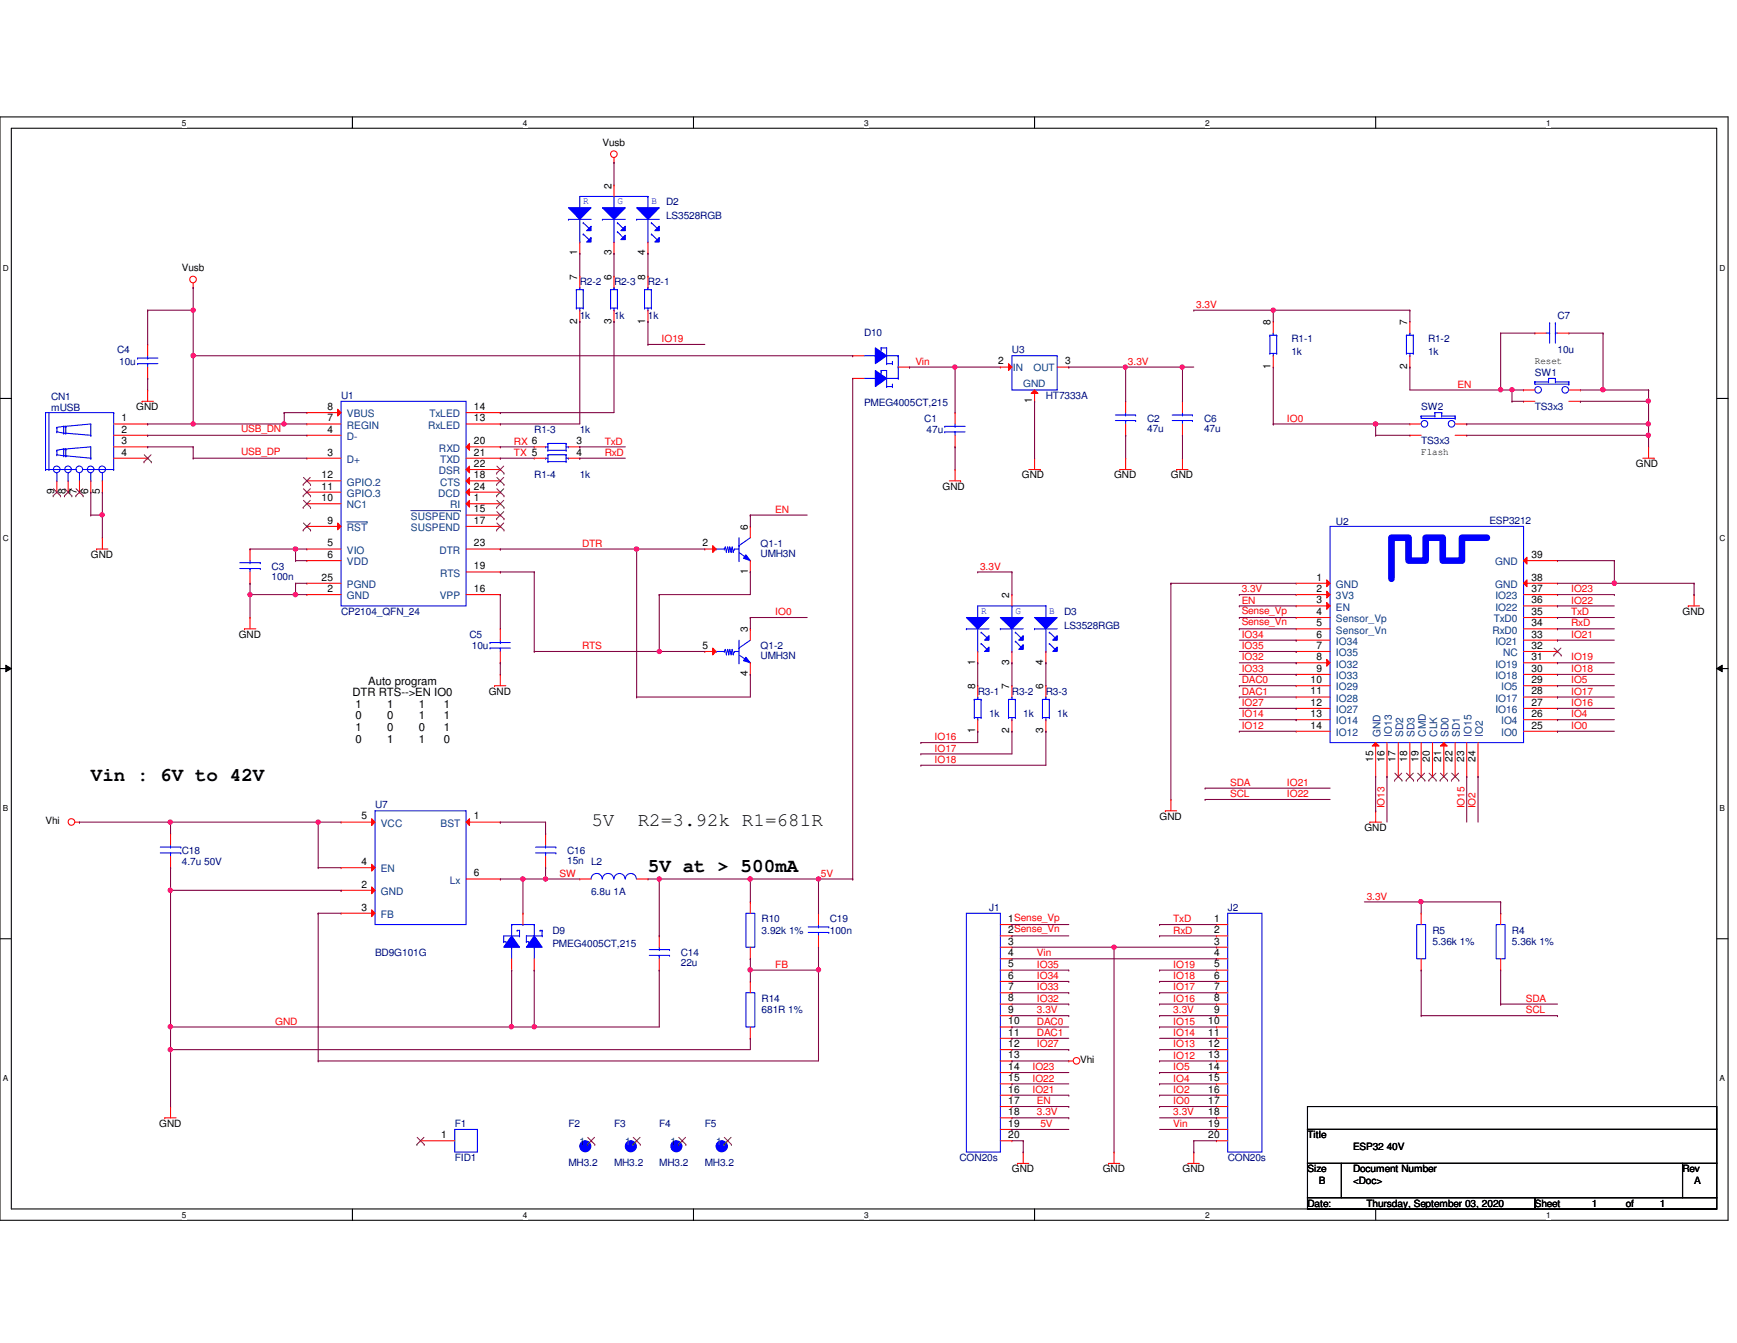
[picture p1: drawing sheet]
<svg xmlns="http://www.w3.org/2000/svg" width="279mm" height="216mm" viewBox="0 0 279 216" stroke-linecap="round" stroke-linejoin="round" font-family="sans-serif">
<defs><g id="words">
<g font-size="3.1">
<text x="14.6" y="125.6">Vin : 6V to 42V</text>
<text x="95.1" y="132.8">5V</text>
<text x="102.6" y="132.8">R2=3.92k R1=681R</text>
<text x="104.2" y="140.3">5V at &gt; 500mA</text>
</g>
<g font-size="1.8">
<text x="56.7" y="111.9">DTR RTS--&gt;EN IO0</text>
<text x="57.2" y="113.8">1</text>
<text x="59.2" y="110.1">Auto program</text>
<text x="62.3" y="113.8">1</text>
<text x="67.4" y="113.8">1</text>
<text x="71.4" y="113.8">1</text>
<text x="57.2" y="115.7">0</text>
<text x="57.2" y="117.5">1</text>
<text x="57.2" y="119.4">0</text>
<text x="62.3" y="115.7">0</text>
<text x="62.3" y="117.5">0</text>
<text x="62.3" y="119.4">1</text>
<text x="67.4" y="115.7">1</text>
<text x="67.4" y="117.5">0</text>
<text x="67.4" y="119.4">1</text>
<text x="71.4" y="115.7">1</text>
<text x="71.4" y="117.5">1</text>
<text x="71.4" y="119.4">0</text>
</g>
<g font-size="1.7">
<text x="98.3" y="30.3" transform="rotate(-90 98.3 30.3)">2</text>
<text x="92.8" y="41.1" transform="rotate(-90 92.8 41.1)">1</text>
<text x="98.3" y="41.1" transform="rotate(-90 98.3 41.1)">3</text>
<text x="103.8" y="41.1" transform="rotate(-90 103.8 41.1)">4</text>
<text x="92.8" y="45" transform="rotate(-90 92.8 45)">7</text>
<text x="98.3" y="45" transform="rotate(-90 98.3 45)">6</text>
<text x="103.8" y="45" transform="rotate(-90 103.8 45)">8</text>
<text x="92.8" y="52" transform="rotate(-90 92.8 52)">2</text>
<text x="98.3" y="52" transform="rotate(-90 98.3 52)">3</text>
<text x="103.8" y="52" transform="rotate(-90 103.8 52)">1</text>
<text x="204.4" y="52.3" transform="rotate(-90 204.4 52.3)">8</text>
<text x="226.4" y="52.3" transform="rotate(-90 226.4 52.3)">7</text>
<text x="160.6" y="58.6">2</text>
<text x="171.3" y="58.6">3</text>
<text x="204.4" y="59.4" transform="rotate(-90 204.4 59.4)">1</text>
<text x="226.4" y="59.4" transform="rotate(-90 226.4 59.4)">2</text>
<text x="52.7" y="65.9">8</text>
<text x="76.2" y="65.9">14</text>
<text x="166" y="64.9" transform="rotate(-90 166 64.9)">1</text>
<text x="19.6" y="67.7">1</text>
<text x="19.6" y="69.6">2</text>
<text x="19.6" y="71.4">3</text>
<text x="52.7" y="69.6">4</text>
<text x="52.7" y="67.7">7</text>
<text x="76.2" y="67.7">13</text>
<text x="76.2" y="71.4">20</text>
<text x="92.7" y="71.4">3</text>
<text x="19.6" y="73.2">4</text>
<text x="51.7" y="76.9">12</text>
<text x="52.7" y="73.2">3</text>
<text x="76.2" y="76.9">18</text>
<text x="76.2" y="73.2">21</text>
<text x="76.2" y="75.1">22</text>
<text x="92.7" y="73.2">4</text>
<text x="8.7" y="79.5" transform="rotate(-90 8.7 79.5)">9</text>
<text x="10.5" y="79.5" transform="rotate(-90 10.5 79.5)">8</text>
<text x="12.4" y="79.5" transform="rotate(-90 12.4 79.5)">7</text>
<text x="14.2" y="79.5" transform="rotate(-90 14.2 79.5)">6</text>
<text x="16" y="79.5" transform="rotate(-90 16 79.5)">5</text>
<text x="51.7" y="80.6">10</text>
<text x="51.7" y="78.7">11</text>
<text x="76.2" y="78.7">24</text>
<text x="76.2" y="80.6">1</text>
<text x="76.2" y="82.4">15</text>
<text x="52.7" y="87.8">5</text>
<text x="52.7" y="84.2">9</text>
<text x="52.7" y="89.7">6</text>
<text x="76.2" y="84.2">17</text>
<text x="76.2" y="87.8">23</text>
<text x="113" y="87.8">2</text>
<text x="120.3" y="85.2" transform="rotate(-90 120.3 85.2)">6</text>
<text x="246.3" y="89.7">39</text>
<text x="51.7" y="93.3">25</text>
<text x="52.7" y="95.2">2</text>
<text x="76.2" y="91.5">19</text>
<text x="76.2" y="95.2">16</text>
<text x="120.3" y="92.3" transform="rotate(-90 120.3 92.3)">1</text>
<text x="211.8" y="95.2">2</text>
<text x="211.8" y="93.3">1</text>
<text x="246.3" y="95.2">37</text>
<text x="246.3" y="93.3">38</text>
<text x="120.3" y="101.6" transform="rotate(-90 120.3 101.6)">3</text>
<text x="162.3" y="96.1" transform="rotate(-90 162.3 96.1)">2</text>
<text x="211.8" y="100.7">5</text>
<text x="211.8" y="98.8">4</text>
<text x="211.8" y="97">3</text>
<text x="246.3" y="100.7">34</text>
<text x="246.3" y="98.8">35</text>
<text x="246.3" y="97">36</text>
<text x="113" y="104.3">5</text>
<text x="156.8" y="106.9" transform="rotate(-90 156.8 106.9)">1</text>
<text x="162.3" y="106.9" transform="rotate(-90 162.3 106.9)">3</text>
<text x="167.8" y="106.9" transform="rotate(-90 167.8 106.9)">4</text>
<text x="211.8" y="102.5">6</text>
<text x="211.8" y="104.3">7</text>
<text x="211.8" y="106.1">8</text>
<text x="211.8" y="108">9</text>
<text x="246.3" y="108">30</text>
<text x="246.3" y="106.1">31</text>
<text x="246.3" y="104.3">32</text>
<text x="246.3" y="102.5">33</text>
<text x="120.3" y="108.7" transform="rotate(-90 120.3 108.7)">4</text>
<text x="156.8" y="110.8" transform="rotate(-90 156.8 110.8)">8</text>
<text x="162.3" y="110.8" transform="rotate(-90 162.3 110.8)">7</text>
<text x="167.8" y="110.8" transform="rotate(-90 167.8 110.8)">6</text>
<text x="210.8" y="109.8">10</text>
<text x="210.8" y="111.6">11</text>
<text x="210.8" y="113.5">12</text>
<text x="246.3" y="113.5">27</text>
<text x="246.3" y="111.6">28</text>
<text x="246.3" y="109.8">29</text>
<text x="156.8" y="117.9" transform="rotate(-90 156.8 117.9)">1</text>
<text x="162.3" y="117.9" transform="rotate(-90 162.3 117.9)">2</text>
<text x="167.8" y="117.9" transform="rotate(-90 167.8 117.9)">3</text>
<text x="210.8" y="115.3">13</text>
<text x="210.8" y="117.1">14</text>
<text x="246.3" y="117.1">25</text>
<text x="246.3" y="115.3">26</text>
<text x="220.9" y="122.4" transform="rotate(-90 220.9 122.4)">15</text>
<text x="222.7" y="122.4" transform="rotate(-90 222.7 122.4)">16</text>
<text x="224.5" y="122.4" transform="rotate(-90 224.5 122.4)">17</text>
<text x="226.4" y="122.4" transform="rotate(-90 226.4 122.4)">18</text>
<text x="228.2" y="122.4" transform="rotate(-90 228.2 122.4)">19</text>
<text x="230" y="122.4" transform="rotate(-90 230 122.4)">20</text>
<text x="231.8" y="122.4" transform="rotate(-90 231.8 122.4)">21</text>
<text x="233.6" y="122.4" transform="rotate(-90 233.6 122.4)">22</text>
<text x="235.5" y="122.4" transform="rotate(-90 235.5 122.4)">23</text>
<text x="237.3" y="122.4" transform="rotate(-90 237.3 122.4)">24</text>
<text x="58.1" y="131.7">5</text>
<text x="76.2" y="131.7">1</text>
<text x="58.1" y="142.7">2</text>
<text x="58.1" y="139.1">4</text>
<text x="76.2" y="140.9">6</text>
<text x="58.1" y="146.4">3</text>
<text x="162.2" y="148.2">1Sense_Vp</text>
<text x="195.3" y="148.2">1</text>
<text x="162.2" y="150">2Sense_Vn</text>
<text x="162.2" y="151.8">3</text>
<text x="162.2" y="153.7">4</text>
<text x="162.2" y="155.5">5</text>
<text x="195.3" y="150">2</text>
<text x="195.3" y="151.8">3</text>
<text x="195.3" y="153.7">4</text>
<text x="195.3" y="155.5">5</text>
<text x="162.2" y="157.4">6</text>
<text x="162.2" y="159.2">7</text>
<text x="162.2" y="161">8</text>
<text x="195.3" y="157.4">6</text>
<text x="195.3" y="159.2">7</text>
<text x="195.3" y="161">8</text>
<text x="162.2" y="162.9">9</text>
<text x="162.2" y="164.7">10</text>
<text x="162.2" y="166.5">11</text>
<text x="194.4" y="164.7">10</text>
<text x="194.4" y="166.5">11</text>
<text x="195.3" y="162.9">9</text>
<text x="162.2" y="168.3">12</text>
<text x="162.2" y="170.1">13</text>
<text x="162.2" y="172">14</text>
<text x="162.2" y="173.8">15</text>
<text x="194.4" y="168.3">12</text>
<text x="194.4" y="170.1">13</text>
<text x="194.4" y="172">14</text>
<text x="194.4" y="173.8">15</text>
<text x="162.2" y="175.6">16</text>
<text x="162.2" y="177.5">17</text>
<text x="162.2" y="179.3">18</text>
<text x="194.4" y="175.6">16</text>
<text x="194.4" y="177.5">17</text>
<text x="194.4" y="179.3">18</text>
<text x="71" y="183">1</text>
<text x="162.2" y="181.1">19</text>
<text x="162.2" y="183">20</text>
<text x="194.4" y="181.1">19</text>
<text x="194.4" y="183">20</text>
</g>
<g font-size="1.7" fill="#004080">
<text x="55.8" y="70.7">D-</text>
<text x="55.8" y="68.9">REGIN</text>
<text x="55.8" y="67.1">VBUS</text>
<text x="68.9" y="68.9">RxLED</text>
<text x="69.1" y="67.1">TxLED</text>
<text x="55.8" y="74.4">D+</text>
<text x="70.6" y="76.2">DSR</text>
<text x="70.6" y="72.6">RXD</text>
<text x="70.8" y="74.4">TXD</text>
<text x="55.8" y="81.7">NC1</text>
<text x="55.8" y="78.1">GPIO.2</text>
<text x="55.8" y="79.9">GPIO.3</text>
<text x="66.1" y="83.6">SUSPEND</text>
<text x="70.5" y="79.9">DCD</text>
<text x="70.8" y="78.1">CTS</text>
<text x="72.4" y="81.7">RI</text>
<text x="55.8" y="89">VIO</text>
<text x="55.8" y="85.4">RST</text>
<text x="66.1" y="85.4">SUSPEND</text>
<text x="70.7" y="89">DTR</text>
<text x="55.8" y="94.5">PGND</text>
<text x="55.8" y="90.9">VDD</text>
<text x="70.8" y="92.7">RTS</text>
<text x="214.9" y="94.5">GND</text>
<text x="240.5" y="94.5">GND</text>
<text x="240.5" y="90.9">GND</text>
<text x="55.8" y="96.4">GND</text>
<text x="70.7" y="96.4">VPP</text>
<text x="214.9" y="101.9">Sensor_Vn</text>
<text x="214.9" y="100">Sensor_Vp</text>
<text x="214.9" y="96.4">3V3</text>
<text x="214.9" y="98.2">EN</text>
<text x="240.1" y="101.9">RxD0</text>
<text x="240.3" y="100">TxD0</text>
<text x="240.5" y="98.2">IO22</text>
<text x="240.5" y="96.4">IO23</text>
<text x="214.9" y="103.7">IO34</text>
<text x="214.9" y="105.5">IO35</text>
<text x="214.9" y="107.3">IO32</text>
<text x="240.5" y="107.3">IO19</text>
<text x="240.5" y="103.7">IO21</text>
<text x="241.8" y="105.5">NC</text>
<text x="214.9" y="109.2">IO33</text>
<text x="214.9" y="111">IO29</text>
<text x="214.9" y="112.8">IO28</text>
<text x="240.5" y="112.8">IO17</text>
<text x="240.5" y="109.2">IO18</text>
<text x="241.5" y="111">IO5</text>
<text x="214.9" y="114.6">IO27</text>
<text x="214.9" y="116.5">IO14</text>
<text x="214.9" y="118.3">IO12</text>
<text x="222" y="118.4" transform="rotate(-90 222 118.4)">GND</text>
<text x="223.9" y="118.4" transform="rotate(-90 223.9 118.4)">IO13</text>
<text x="225.7" y="118.4" transform="rotate(-90 225.7 118.4)">SD2</text>
<text x="227.5" y="118.4" transform="rotate(-90 227.5 118.4)">SD3</text>
<text x="229.4" y="118.4" transform="rotate(-90 229.4 118.4)">CMD</text>
<text x="231.2" y="118.4" transform="rotate(-90 231.2 118.4)">CLK</text>
<text x="233" y="118.4" transform="rotate(-90 233 118.4)">SD0</text>
<text x="234.8" y="118.4" transform="rotate(-90 234.8 118.4)">SD1</text>
<text x="236.7" y="118.4" transform="rotate(-90 236.7 118.4)">IO15</text>
<text x="238.5" y="118.4" transform="rotate(-90 238.5 118.4)">IO2</text>
<text x="240.5" y="114.6">IO16</text>
<text x="241.5" y="118.3">IO0</text>
<text x="241.5" y="116.5">IO4</text>
<text x="61.3" y="132.9">VCC</text>
<text x="70.9" y="132.9">BST</text>
<text x="61.3" y="143.9">GND</text>
<text x="61.3" y="140.3">EN</text>
<text x="72.3" y="142.1">Lx</text>
<text x="61.3" y="147.6">FB</text>
<text x="93.2" y="184.1">1</text>
<text x="100.5" y="184.1">1</text>
<text x="107.9" y="184.1">1</text>
<text x="115.2" y="184.1">1</text>
</g>
<g font-size="1.6">
<text x="96.9" y="23.5">Vusb</text>
<text x="29.3" y="43.6">Vusb</text>
<text x="246.9" y="58.5">Reset</text>
<text x="21.9" y="66">GND</text>
<text x="164.4" y="76.9">GND</text>
<text x="179.2" y="76.9">GND</text>
<text x="188.3" y="76.9">GND</text>
<text x="228.6" y="73.1">Flash</text>
<text x="263.1" y="75.1">GND</text>
<text x="151.6" y="78.7">GND</text>
<text x="14.6" y="89.7">GND</text>
<text x="270.6" y="98.8">GND</text>
<text x="38.4" y="102.5">GND</text>
<text x="78.6" y="111.7">GND</text>
<text x="186.5" y="131.8">GND</text>
<text x="7.3" y="132.5">Vhi</text>
<text x="219.5" y="133.6">GND</text>
<text x="173.7" y="170.9">Vhi</text>
<text x="25.6" y="181.1">GND</text>
<text x="210.3" y="183">Title</text>
<text x="217.6" y="184.8">ESP32 40V</text>
<text x="162.8" y="188.5">GND</text>
<text x="177.4" y="188.5">GND</text>
<text x="190.2" y="188.5">GND</text>
<text x="210.3" y="188.5">Size</text>
<text x="212.1" y="190.3">B</text>
<text x="217.6" y="188.5">Document Number</text>
<text x="217.6" y="190.3">&lt;Doc&gt;</text>
<text x="270.6" y="188.5">Rev</text>
<text x="272.5" y="190.3">A</text>
<text x="210.3" y="194">Date:</text>
<text x="219.8" y="194">Thursday, September 03, 2020</text>
<text x="246.9" y="194">Sheet</text>
<text x="256" y="194">1</text>
<text x="261.5" y="194">of</text>
<text x="267" y="194">1</text>
</g>
<g font-size="1.6" fill="#00f">
<text x="93.8" y="32.9">R</text>
<text x="99.3" y="32.9">G</text>
<text x="104.8" y="32.9">B</text>
<text x="157.8" y="98.7">R</text>
<text x="163.3" y="98.7">G</text>
<text x="168.8" y="98.7">B</text>
</g>
<g font-size="1.6" fill="#000080">
<text x="107.1" y="33">D2</text>
<text x="107.1" y="35.2">LS3528RGB</text>
<text x="93.3" y="45.8">R2-2</text>
<text x="98.8" y="45.8">R2-3</text>
<text x="104.2" y="45.8">R2-1</text>
<text x="93.3" y="51.3">1k</text>
<text x="98.8" y="51.3">1k</text>
<text x="104.2" y="51.3">1k</text>
<text x="250.5" y="51.3">C7</text>
<text x="18.8" y="56.8">C4</text>
<text x="19.2" y="58.6">10u</text>
<text x="139" y="54.1">D10</text>
<text x="162.8" y="56.8">U3</text>
<text x="207.7" y="55">R1-1</text>
<text x="207.7" y="57.1">1k</text>
<text x="229.7" y="55">R1-2</text>
<text x="229.7" y="57.1">1k</text>
<text x="250.5" y="56.8">10u</text>
<text x="8.2" y="64.3">CN1</text>
<text x="54.9" y="64.1">U1</text>
<text x="139" y="65.2">PMEG4005CT,215</text>
<text x="168.2" y="64.1">HT7333A</text>
<text x="228.6" y="66">SW2</text>
<text x="246.9" y="60.5">SW1</text>
<text x="246.9" y="66">TS3x3</text>
<text x="8.2" y="66.1">mUSB</text>
<text x="85.9" y="69.6">R1-3</text>
<text x="93.3" y="69.6">1k</text>
<text x="148.7" y="67.8">C1</text>
<text x="149.1" y="69.6">47u</text>
<text x="184.5" y="67.8">C2</text>
<text x="184.5" y="69.4">47u</text>
<text x="193.7" y="67.8">C6</text>
<text x="193.7" y="69.4">47u</text>
<text x="228.6" y="71.4">TS3x3</text>
<text x="85.9" y="76.9">R1-4</text>
<text x="93.3" y="76.9">1k</text>
<text x="122.3" y="87.9">Q1-1</text>
<text x="122.3" y="89.5">UMH3N</text>
<text x="214.9" y="84.4">U2</text>
<text x="239.6" y="84.2">ESP3212</text>
<text x="43.7" y="91.6">C3</text>
<text x="43.7" y="93.2">100n</text>
<text x="54.9" y="98.8">CP2104_QFN_24</text>
<text x="171.2" y="98.8">D3</text>
<text x="171.2" y="101">LS3528RGB</text>
<text x="75.5" y="102.5">C5</text>
<text x="75.9" y="104.4">10u</text>
<text x="122.3" y="104.4">Q1-2</text>
<text x="122.3" y="106">UMH3N</text>
<text x="157.3" y="111.7">R3-1</text>
<text x="162.8" y="111.7">R3-2</text>
<text x="168.2" y="111.7">R3-3</text>
<text x="159.1" y="115.3">1k</text>
<text x="164.6" y="115.3">1k</text>
<text x="170.1" y="115.3">1k</text>
<text x="60.3" y="130">U7</text>
<text x="29.3" y="137.3">C18</text>
<text x="91.2" y="137.3">C16</text>
<text x="29.3" y="139.1">4.7u 50V</text>
<text x="91.2" y="138.9">15n</text>
<text x="95.1" y="139.1">L2</text>
<text x="95.1" y="143.8">6.8u 1A</text>
<text x="122.5" y="148.3">R10</text>
<text x="133.5" y="148.3">C19</text>
<text x="159.1" y="146.4">J1</text>
<text x="197.5" y="146.4">J2</text>
<text x="60.3" y="153.7">BD9G101G</text>
<text x="88.9" y="150.1">D9</text>
<text x="88.9" y="152.3">PMEG4005CT,215</text>
<text x="109.5" y="153.7">C14</text>
<text x="109.5" y="155.4">22u</text>
<text x="122.5" y="150.1">3.92k 1%</text>
<text x="133.5" y="150.1">100n</text>
<text x="230.4" y="150.1">R5</text>
<text x="230.4" y="151.9">5.36k 1%</text>
<text x="243.2" y="150.1">R4</text>
<text x="243.2" y="151.9">5.36k 1%</text>
<text x="122.5" y="161">R14</text>
<text x="122.5" y="162.9">681R 1%</text>
<text x="73.2" y="181.1">F1</text>
<text x="91.4" y="181.1">F2</text>
<text x="98.8" y="181.1">F3</text>
<text x="106" y="181.1">F4</text>
<text x="113.4" y="181.1">F5</text>
<text x="73.2" y="186.6">FID1</text>
<text x="91.4" y="187.4">MH3.2</text>
<text x="98.8" y="187.4">MH3.2</text>
<text x="106" y="187.4">MH3.2</text>
<text x="113.4" y="187.4">MH3.2</text>
<text x="154.3" y="186.6">CON20s</text>
<text x="197.5" y="186.6">CON20s</text>
</g>
<g font-size="1.6" fill="#f00">
<text x="192.4" y="49.5">3.3V</text>
<text x="106.4" y="55">IO19</text>
<text x="147.2" y="58.6">Vin</text>
<text x="181.4" y="58.6">3.3V</text>
<text x="234.4" y="62.3">EN</text>
<text x="38.8" y="69.4">USB_DN</text>
<text x="82.7" y="71.5">RX 6</text>
<text x="97.3" y="71.5">TxD</text>
<text x="207" y="67.8">IO0</text>
<text x="38.8" y="73.1">USB_DP</text>
<text x="82.7" y="73.3">TX 5</text>
<text x="97.3" y="73.3">RxD</text>
<text x="124.7" y="82.4">EN</text>
<text x="93.6" y="87.9">DTR</text>
<text x="157.6" y="91.6">3.3V</text>
<text x="199.7" y="95.2">3.3V</text>
<text x="252.7" y="95.2">IO23</text>
<text x="124.7" y="98.9">IO0</text>
<text x="199.7" y="97">EN</text>
<text x="199.7" y="98.7">Sense_Vp</text>
<text x="199.7" y="100.5">Sense_Vn</text>
<text x="252.7" y="98.9">TxD</text>
<text x="252.7" y="100.7">RxD</text>
<text x="252.7" y="97">IO22</text>
<text x="93.6" y="104.4">RTS</text>
<text x="199.7" y="102.5">IO34</text>
<text x="199.7" y="104.4">IO35</text>
<text x="199.7" y="106.2">IO32</text>
<text x="252.7" y="102.5">IO21</text>
<text x="252.7" y="106.2">IO19</text>
<text x="199.7" y="109.9">DAC0</text>
<text x="199.7" y="111.7">DAC1</text>
<text x="199.7" y="108">IO33</text>
<text x="199.7" y="113.5">IO27</text>
<text x="252.7" y="108">IO18</text>
<text x="252.7" y="113.5">IO16</text>
<text x="252.7" y="111.7">IO17</text>
<text x="252.7" y="109.9">IO5</text>
<text x="150.3" y="119">IO16</text>
<text x="199.7" y="117.2">IO12</text>
<text x="199.7" y="115.3">IO14</text>
<text x="252.7" y="117.2">IO0</text>
<text x="252.7" y="115.3">IO4</text>
<text x="150.3" y="122.6">IO18</text>
<text x="150.3" y="120.8">IO17</text>
<text x="197.9" y="128.1">SCL</text>
<text x="197.9" y="126.3">SDA</text>
<text x="207" y="126.3">IO21</text>
<text x="207" y="128.1">IO22</text>
<text x="222.7" y="130" transform="rotate(-90 222.7 130)">IO13</text>
<text x="235.5" y="130" transform="rotate(-90 235.5 130)">IO15</text>
<text x="237.4" y="130" transform="rotate(-90 237.4 130)">IO2</text>
<text x="90" y="140.9">SW</text>
<text x="132" y="140.9">5V</text>
<text x="188.7" y="148.3">TxD</text>
<text x="219.8" y="144.6">3.3V</text>
<text x="124.7" y="155.6">FB</text>
<text x="166.8" y="155.6">IO35</text>
<text x="166.8" y="153.8">Vin</text>
<text x="188.7" y="150.1">RxD</text>
<text x="188.7" y="155.6">IO19</text>
<text x="166.8" y="161">IO32</text>
<text x="166.8" y="159.2">IO33</text>
<text x="166.8" y="157.4">IO34</text>
<text x="188.7" y="157.4">IO18</text>
<text x="188.7" y="159.2">IO17</text>
<text x="188.7" y="161">IO16</text>
<text x="245.4" y="161">SDA</text>
<text x="44.3" y="164.7">GND</text>
<text x="166.8" y="164.7">DAC0</text>
<text x="166.8" y="166.5">DAC1</text>
<text x="166.8" y="162.9">3.3V</text>
<text x="188.7" y="164.7">IO15</text>
<text x="188.7" y="166.5">IO14</text>
<text x="188.7" y="162.9">3.3V</text>
<text x="245.4" y="162.9">SCL</text>
<text x="166.1" y="172">IO23</text>
<text x="166.1" y="173.9">IO22</text>
<text x="166.8" y="168.4">IO27</text>
<text x="188.7" y="168.4">IO13</text>
<text x="188.7" y="170.2">IO12</text>
<text x="188.7" y="173.9">IO4</text>
<text x="188.7" y="172">IO5</text>
<text x="166.1" y="175.7">IO21</text>
<text x="166.8" y="179.3">3.3V</text>
<text x="166.8" y="177.5">EN</text>
<text x="188.7" y="175.7">IO2</text>
<text x="188.7" y="177.5">IO0</text>
<text x="188.7" y="179.3">3.3V</text>
<text x="167.3" y="181.2">5V</text>
<text x="188.7" y="181.2">Vin</text>
</g>
<g font-size="1.6" fill="#004080">
<text x="162.9" y="59.6">IN</text>
<text x="166.2" y="59.6">OUT</text>
<text x="164.6" y="62.3">GND</text>
</g>
<g font-size="1.3">
<text x="29.3" y="20.2">5</text>
<text x="84.1" y="20.2">4</text>
<text x="139" y="20.2">3</text>
<text x="193.8" y="20.2">2</text>
<text x="248.7" y="20.2">1</text>
<text x=".5" y="43.5">D</text>
<text x="276.6" y="43.5">D</text>
<text x=".5" y="87">C</text>
<text x="276.6" y="87">C</text>
<text x=".5" y="130.4">B</text>
<text x="276.6" y="130.4">B</text>
<text x=".5" y="173.8">A</text>
<text x="276.6" y="173.8">A</text>
<text x="29.3" y="195.7">5</text>
<text x="84.1" y="195.7">4</text>
<text x="139" y="195.7">3</text>
<text x="193.8" y="195.7">2</text>
<text x="248.7" y="195.7">1</text>
</g>
</g></defs>
<path d="M0 18.8h278v177.4h-278zM1.8 20.6h274.3v173.8h-274.3z" fill="none" stroke="#000" stroke-width=".17"/>
<g fill="#fff">
<path d="M29.3 19h.7v1.5h-.7z"/>
<path d="M29.3 194.6h.7v1.4h-.7z"/>
</g>
<path d="M56.7 18.8v1.8M56.7 194.4v1.8" fill="none" stroke="#000" stroke-width=".17"/>
<g fill="#fff">
<path d="M84.1 19h.7v1.5h-.7z"/>
<path d="M84.1 194.6h.7v1.4h-.7z"/>
</g>
<path d="M111.5 18.8v1.8M111.5 194.4v1.8" fill="none" stroke="#000" stroke-width=".17"/>
<g fill="#fff">
<path d="M139 19h.7v1.5h-.7z"/>
<path d="M139 194.6h.7v1.4h-.7z"/>
</g>
<path d="M166.4 18.8v1.8M166.4 194.4v1.8" fill="none" stroke="#000" stroke-width=".17"/>
<g fill="#fff">
<path d="M193.8 19h.8v1.5h-.8z"/>
<path d="M193.8 194.6h.8v1.4h-.8z"/>
</g>
<path d="M221.3 18.8v1.8M221.3 194.4v1.8" fill="none" stroke="#000" stroke-width=".17"/>
<g fill="#fff">
<path d="M248.7 19h.7v1.5h-.7z"/>
<path d="M248.7 194.6h.7v1.4h-.7z"/>
<path d="M.5 42.3h.9v1.5h-.9z"/>
<path d="M276.6 42.3h.9v1.5h-.9z"/>
<path d="M.5 85.8h.9v1.4h-.9z"/>
<path d="M276.6 85.8h.9v1.4h-.9z"/>
</g>
<path d="M0 64.1h1.8M276.1 64.1h1.9" fill="none" stroke="#000" stroke-width=".17"/>
<g fill="#fff">
<path d="M.5 129.2h.8v1.5h-.8z"/>
<path d="M276.6 129.2h.9v1.5h-.9z"/>
</g>
<path d="M0 107.5h1.8M276.1 107.5h1.9" fill="none" stroke="#000" stroke-width=".17"/>
<path d="M.9 106.9l.9 .6-.9 .5zM276.1 107.5l.9-.6v1.1z" fill="#000"/>
<path d="M.9 106.9l.9 .6-.9 .5zM276.1 107.5l.9-.6v1.1z" fill="none" stroke="#000" stroke-width=".16"/>
<g fill="#fff">
<path d="M.5 172.6h.8v1.5h-.8z"/>
<path d="M276.6 172.6h.9v1.5h-.9z"/>
</g>
<path d="M0 150.9h1.8M276.1 150.9h1.9M210.3 177.9h65.8v3.7h-65.8zM210.3 181.6h65.8v5.4h-65.8zM210.3 187h5.5v5.5h-5.5zM210.3 192.5h36.6v1.9h-36.6zM215.8 187h54.8v5.5h-54.8zM246.9 192.5h29.2v1.9h-29.2zM270.6 187h5.5v5.5h-5.5z" fill="none" stroke="#000" stroke-width=".17"/>
<g fill="none" stroke="#f00" stroke-width=".17">
<path d="M98.8 26.1h.1M98.8 25.4v.7M31.1 46.2h.1M31.1 45.5v.7M22.9 64.5h.1M22.9 64.5h1.8M23.7 62.7h.1M23.7 62.7v1.8M152.7 77.3h1.8M153.6 75.5h.1M153.6 75.5v1.8M154.5 77.3h.1"/>
<path d="M165.5 75.5h1.8M166.4 73.7h.1M166.4 73.7v1.8M167.3 75.5h.1M180.1 75.5h.1M180.1 75.5h1.8M181.1 73.7h.1M181.1 73.7v1.8M189.3 75.5h.1M189.3 75.5h1.8M190.2 73.7h.1M190.2 73.7v1.8"/>
<path d="M264.2 73.7h1.9M265.2 71.8h.1M265.2 71.8v1.9M266.1 73.7h.1M15.5 88.3h.1M15.5 88.3h1.9M16.5 86.4h.1M16.5 86.4v1.9M40.2 99.3h.1M40.2 99.3v1.8M271.6 97.4h.1M271.6 97.4h1.8"/>
<path d="M272.5 95.6h.1M272.5 95.6v1.8M39.3 101.1h.1M39.3 101.1h1.8M79.5 110.2h.1M79.5 110.2h1.9M80.5 108.4h.1M80.5 108.4v1.8M12.1 132.2h.7M12.8 132.2h.1M187.5 130.3h.1M187.5 130.3h1.8"/>
<path d="M188.3 128.5h.1M188.3 128.5v1.8M220.3 132.2h.1M220.3 132.2h1.9M221.3 130.3h.1M221.3 130.3v1.9M26.5 179.7h.1M26.5 179.7h1.8M27.4 177.9h.1M27.4 177.9v1.8M171.9 170.6h.1M171.9 170.6h.7"/>
<path d="M163.7 187h.1M163.7 187h1.8M164.6 185.2h.1M164.6 185.2v1.8M178.3 187h.1M178.3 187h1.8M179.2 185.2h.1M179.2 185.2v1.8M191.1 187h.1M191.1 187h1.8M192 185.2h.1M192 185.2v1.8"/>
<circle cx="98.7" cy="24.8" r=".54"/>
<circle cx="31" cy="44.9" r=".54"/>
<circle cx="11.5" cy="132.1" r=".54"/>
<circle cx="173.2" cy="170.5" r=".54"/>
</g>
<circle cx="116.1" cy="184.3" r=".91" fill="#00f"/>
<g fill="none" stroke="#00f" stroke-width=".17">
<path d="M25.8 137.1h3.3M25.8 136.2h3.3M27.4 136.2h.1M27.4 137.1h.1M27.4 135.8v.4M27.4 137.1v.6M29.1 137.1h.1M29.1 136.2h.1"/>
<circle cx="116.1" cy="184.3" r=".91"/>
</g>
<path d="M27.4 134h.1M27.4 139.5h.1M27.4 134v1.8M27.4 137.7v1.8M117.1 183.4h.1" fill="none" stroke="#f00" stroke-width=".17"/>
<path d="M116.5 184h.1M116.5 182.8l1.1 1.2M117.6 182.8l-1.1 1.2M117.6 184h.1" fill="none" stroke="#804000" stroke-width=".16"/>
<path d="M160.9 99.3h3.7l-1.8 1.8z" fill="#00f"/>
<path d="M160.9 99.3h3.7l-1.8 1.8z" fill="none" stroke="#00f" stroke-width=".17"/>
<path d="M164.6 102.2v.7h-.7z" fill="#00f"/>
<path d="M164.6 102.2v.7h-.7z" fill="none" stroke="#00f" stroke-width=".17"/>
<path d="M164.6 103.6v.8h-.7z" fill="#00f"/>
<path d="M162.8 99.3h.1M162.8 97.4v1.9M160.9 101.1h.1M160.9 101.1h3.7M162.8 104.7h.1M162.8 101.1v3.6M163.3 101.6h.1M163.3 103.1h.1M163.3 101.6l.9 .9M163.3 103.1l.9 .9M164.6 103.6v.8h-.7z" fill="none" stroke="#00f" stroke-width=".17"/>
<path d="M155.4 99.3h3.7l-1.8 1.8z" fill="#00f"/>
<path d="M155.4 99.3h3.7l-1.8 1.8z" fill="none" stroke="#00f" stroke-width=".17"/>
<path d="M166.4 99.3h3.7l-1.9 1.8z" fill="#00f"/>
<path d="M166.4 99.3h3.7l-1.9 1.8z" fill="none" stroke="#00f" stroke-width=".17"/>
<path d="M170.1 102.2v.7h-.8z" fill="#00f"/>
<path d="M168.8 101.6h.1M168.8 101.6l.9 .9M170.1 102.2v.7h-.8z" fill="none" stroke="#00f" stroke-width=".17"/>
<path d="M170.1 104v.7h-.8z" fill="#00f"/>
<path d="M168.8 103.5h.1M168.8 103.5l.9 .9M170.1 104v.7h-.8z" fill="none" stroke="#00f" stroke-width=".17"/>
<path d="M158.4 102.9l.7-.7v.7z" fill="#00f"/>
<path d="M157.8 101.6h.1M157.8 101.6l.9 .9M158.4 102.9l.7-.7v.7z" fill="none" stroke="#00f" stroke-width=".17"/>
<path d="M159.1 104v.7h-.7z" fill="#00f"/>
<g fill="none" stroke="#00f" stroke-width=".17">
<path d="M92.7 46.6h.1M92.7 49.5h.1M92.7 49.5h1.1M92.7 46.6h1.1M92.7 46.6v2.9M93.3 49.9h.1M93.3 46.2h.1M93.3 46.2v.4M93.3 49.5v.4M93.8 49.5h.1M93.8 46.6h.1M93.8 46.6v2.9"/>
<path d="M98.2 46.6h.1M98.2 49.5h.1M98.2 49.5h1.1M98.2 46.6h1.1M98.2 46.6v2.9M98.8 49.9h.1M98.8 46.2h.1M98.8 46.2v.4M98.8 49.5v.4M99.3 49.5h.1M99.3 46.6h.1M99.3 46.6v2.9"/>
<path d="M139 57.2h1.8M140.8 57.2h.1M141.7 55.9h.1M141.7 55.9h.9v2.6M142.6 58.5h.1M142.6 57.2h1.9M142.6 58.5h1M143.6 58.5h.1M144.5 57.2h.1M188.6 67.6h3.2M188.6 66.7h3.2M190.2 66.7h.1"/>
<path d="M190.2 67.6h.1M190.2 66.3v.4M190.2 67.6v.6M191.8 67.6h.1M191.8 66.7h.1M157.3 99.3h.1M162.8 97.4h.1M168.2 99.3h.1M168.2 97.4h.1M168.2 97.4h-10.9v1.9M168.2 97.4v1.9M155.4 101.1h.1"/>
<path d="M155.4 101.1h3.7M157.3 104.7h.1M157.3 101.1v3.6M157.8 103.5h.1M157.8 103.5l.9 .9M159.1 104v.7h-.7zM166.4 101.1h.1M166.4 101.1h3.7M168.2 104.7h.1M168.2 101.1v3.6M86.1 137.1h3.3M86.1 136.2h3.3"/>
<path d="M87.8 136.2h.1M87.8 137.1h.1M87.8 135.8v.4M87.8 137.1v.6M89.4 137.1h.1M89.4 136.2h.1M120 146.8h1.4v5.5h-1.4zM73.2 181.6h3.6v3.6h-3.6z"/>
</g>
<g fill="none" stroke="#f00" stroke-width=".17">
<path d="M93.3 51.7h.1M93.3 44.4h.1M93.3 44.4v1.8M93.3 49.9v1.8M98.8 51.7h.1M98.8 44.4h.1M98.8 44.4v1.8M98.8 49.9v1.8M190.2 64.5h.1M190.2 70h.1M190.2 64.5v1.8M190.2 68.2v1.8"/>
<path d="M162.8 95.6h.1M162.8 95.6v1.8M157.3 106.6h.1M157.3 104.7v1.9M162.8 106.6h.1M162.8 104.7v1.9M168.2 106.6h.1M168.2 104.7v1.9M87.8 134h.1M87.8 139.5h.1M87.8 134v1.8M87.8 137.7v1.8"/>
<path d="M120.7 154.1h.1M120.7 145h.1M120.7 145v1.8M120.7 152.3v1.8M67.6 183.4h.1M67.6 183.4h5.6"/>
</g>
<path d="M67.1 184h.1M67.1 182.8l1.1 1.2M68.2 182.8l-1.1 1.2M68.2 184h.1" fill="none" stroke="#804000" stroke-width=".16"/>
<path d="M140.8 55.9l1.8 1.3-1.8 1.3z" fill-rule="evenodd" fill="#00f"/>
<path d="M140.8 55.9l1.8 1.3-1.8 1.3zM141.7 56.3h.1M141.7 55.9v.4M143.6 58.1h.1M143.6 58.1v.4" fill="none" stroke="#00f" stroke-width=".17"/>
<path d="M140.8 59.6l1.8 1.2-1.8 1.3z" fill-rule="evenodd" fill="#00f"/>
<g fill="none" stroke="#00f" stroke-width=".17">
<path d="M140.8 59.6l1.8 1.2-1.8 1.3zM141.7 59.9h.1M141.7 59.6h.1M141.7 59.6h.9v2.5M141.7 59.6v.3M144.5 59h.1M144.5 57.2h.1M144.5 57.2v3.6M139 60.8h1.8M140.8 60.8h.1M142.6 62.1h.1M142.6 62.1h1"/>
<path d="M142.6 60.8h1.9M143.6 61.8h.1M143.6 62.1h.1M143.6 61.8v.3M144.5 60.8h.1"/>
</g>
<path d="M137.2 57.2h.1M137.2 57.2h1.8M144.5 59h1.8M146.3 59h.1M137.2 60.8h.1M137.2 60.8h1.8" fill="none" stroke="#f00" stroke-width=".17"/>
<circle cx="108.8" cy="184.3" r=".89" fill="#00f"/>
<g fill="none" stroke="#00f" stroke-width=".17">
<path d="M103.7 46.6h.1M103.7 49.5h.1M103.7 49.5h1.1M103.7 46.6h1.1M103.7 46.6v2.9M104.2 49.9h.1M104.2 46.2h.1M104.2 46.2v.4M104.2 49.5v.4M104.8 49.5h.1M104.8 46.6h.1M104.8 46.6v2.9"/>
<path d="M226.2 53.9h.1M226.2 56.8h.1M226.2 56.8h1.1M226.2 53.9h1.1M226.2 53.9v2.9M226.8 57.2h.1M226.8 53.6h.1M226.8 53.6v.3M226.8 56.8v.4M227.3 56.8h.1M227.3 53.9h.1M227.3 53.9v2.9"/>
<path d="M54.9 64.5h20.1v32.9h-20.1zM179.4 67.6h3.3M179.4 66.7h3.3M181.1 66.7h.1M181.1 67.6h.1M181.1 66.3v.4M181.1 67.6v.6M182.7 67.6h.1M182.7 66.7h.1M197.5 146.8h5.5v38.4h-5.5zM227.9 148.6h1.4v5.5h-1.4z"/>
<circle cx="108.8" cy="184.3" r=".89"/>
</g>
<g fill="none" stroke="#f00" stroke-width=".17">
<path d="M104.2 51.7h.1M104.2 44.4h.1M104.2 44.4v1.8M104.2 49.9v1.8M226.8 59h.1M226.8 51.7h.1M226.8 51.7v1.9M226.8 57.2v1.8M181.1 64.5h.1M181.1 70h.1M181.1 64.5v1.8M181.1 68.2v1.8"/>
<path d="M195.7 148.6h.1M195.7 150.5h.1M195.7 152.3h.1M195.7 154.1h.1M195.7 156h.1M195.7 157.8h.1M195.7 159.6h.1M195.7 148.6h1.8M195.7 150.5h1.8M195.7 152.3h1.8M195.7 154.1h1.8M195.7 156h1.8"/>
<path d="M195.7 157.8h1.8M195.7 159.6h1.8M228.6 146.8h.1M228.6 156h.1M228.6 146.8v1.8M228.6 154.1v1.9M195.7 161.4h.1M195.7 163.3h.1M195.7 165.1h.1M195.7 166.9h.1M195.7 168.7h.1M195.7 170.6h.1"/>
<path d="M195.7 172.4h.1M195.7 174.2h.1M195.7 176.1h.1M195.7 177.9h.1M195.7 179.7h.1M195.7 161.4h1.8M195.7 163.3h1.8M195.7 165.1h1.8M195.7 166.9h1.8M195.7 168.7h1.8M195.7 170.6h1.8M195.7 172.4h1.8"/>
<path d="M195.7 174.2h1.8M195.7 176.1h1.8M195.7 177.9h1.8M195.7 179.7h1.8M109.7 183.4h.1M195.7 181.6h.1M195.7 183.4h.1M195.7 181.6h1.8M195.7 183.4h1.8"/>
</g>
<path d="M109.1 184h.1M109.2 182.8l1.1 1.2M110.3 182.8l-1.2 1.2M110.3 184h.1" fill="none" stroke="#804000" stroke-width=".16"/>
<path d="M75 79.1l.5-.5v1.1z" fill="#f00"/>
<path d="M75 79.1l.5-.5v1.1zM75 79.1h5.5M80.5 79.1h.1" fill="none" stroke="#f00" stroke-width=".17"/>
<path d="M79.9 79.7h.1M79.9 78.6l1.2 1.1M81 78.6l-1.1 1.1M81.1 79.7h.1" fill="none" stroke="#804000" stroke-width=".16"/>
<path d="M75 81l.5-.6v1.1z" fill="#f00"/>
<g fill="none" stroke="#f00" stroke-width=".17">
<path d="M49.4 73.7h.1M49.4 70h.1M49.4 68.2h.1M49.4 73.7h5.5M49.4 70h5.5M49.4 68.2h5.5M49.4 95.6h.1M49.4 88.3h.1M49.4 95.6h5.5M49.4 88.3h5.5M75 81l.5-.6v1.1zM75 81h5.5"/>
<path d="M80.5 81h.1"/>
</g>
<path d="M79.9 81.6h.1M79.9 80.4l1.2 1.2M81 80.4l-1.1 1.2M81.1 81.6h.1" fill="none" stroke="#804000" stroke-width=".16"/>
<path d="M54.3 65.8l.6 .5-.6 .6z" fill="#f00"/>
<path d="M49.4 66.3h.1M49.4 66.3h5.5M54.3 65.8l.6 .5-.6 .6z" fill="none" stroke="#f00" stroke-width=".17"/>
<path d="M54.3 84.1l.6 .5-.6 .6z" fill="#f00"/>
<g fill="none" stroke="#f00" stroke-width=".17">
<path d="M49.4 77.3h.1M49.4 79.1h.1M49.4 77.3h5.5M49.4 79.1h5.5M75 68.2h5.5M75 66.3h5.5M80.5 68.2h.1M80.5 66.3h.1M49.4 84.6h.1M49.4 81h.1M49.4 84.6h5.5M49.4 81h5.5"/>
<path d="M54.3 84.1l.6 .5-.6 .6zM75 84.6h5.5M75 82.8h5.5M80.5 82.8h.1M80.5 84.6h.1"/>
</g>
<g fill="none" stroke="#804000" stroke-width=".16">
<path d="M48.8 77.9h.1M48.8 79.7h.1M48.8 76.8l1.2 1.1M48.8 78.6l1.2 1.1M49.9 76.8l-1.1 1.1M49.9 78.6l-1.1 1.1M50 77.9h.1M50 79.7h.1M48.8 85.2h.1M48.8 81.6h.1M48.8 84.1l1.2 1.1M48.8 80.4l1.2 1.2"/>
<path d="M49.9 84.1l-1.1 1.1M49.9 80.4l-1.1 1.2M50 85.2h.1M50 81.6h.1M79.9 83.4h.1M79.9 85.2h.1M79.9 82.3l1.2 1.1M79.9 84.1l1.2 1.1M81 82.3l-1.1 1.1M81 84.1l-1.1 1.1M81.1 83.4h.1M81.1 85.2h.1"/>
</g>
<path d="M55.8 83.9h3.3M59.1 83.9h.1M66.1 82.1h7.9M74 82.1h.1" fill="none" stroke="#004080" stroke-width=".16"/>
<path d="M75 77.3l.5-.5v1.1z" fill="#f00"/>
<path d="M75 77.3l.5-.5v1.1zM75 77.3h5.5M80.5 77.3h.1M75 91.9h5.5M80.5 91.9h.1" fill="none" stroke="#f00" stroke-width=".17"/>
<path d="M79.9 77.9h.1M79.9 76.8l1.2 1.1M81 76.8l-1.1 1.1M81.1 77.9h.1" fill="none" stroke="#804000" stroke-width=".16"/>
<path d="M75 71.8l.5-.5v1.1z" fill="#f00"/>
<path d="M75 71.8l.5-.5v1.1zM75 71.8h5.5M75 73.7h5.5M80.5 71.8h.1M80.5 73.7h.1" fill="none" stroke="#f00" stroke-width=".17"/>
<path d="M75 75.5l.5-.6v1.1z" fill="#f00"/>
<path d="M75 75.5l.5-.6v1.1zM75 75.5h5.5M80.5 75.5h.1M49.4 93.8h.1M49.4 90.1h.1M49.4 93.8h5.5M49.4 90.1h5.5M75 88.3h5.5M75 95.6h5.5M80.5 88.3h.1M80.5 95.6h.1" fill="none" stroke="#f00" stroke-width=".17"/>
<path d="M79.9 76.1h.1M79.9 74.9l1.2 1.2M81 74.9l-1.1 1.2M81.1 76.1h.1" fill="none" stroke="#804000" stroke-width=".16"/>
<path d="M96.9 33.4h3.7l-1.8 1.9z" fill="#00f"/>
<path d="M96.9 33.4h3.7l-1.8 1.9z" fill="none" stroke="#00f" stroke-width=".17"/>
<path d="M100.6 36.4v.7h-.7z" fill="#00f"/>
<path d="M100.6 36.4v.7h-.7z" fill="none" stroke="#00f" stroke-width=".17"/>
<path d="M99.9 38.5l.7-.7v.7z" fill="#00f"/>
<path d="M96.9 35.3h.1M96.9 35.3h3.7M98.8 33.4h.1M98.8 38.9h.1M98.8 31.6v1.8M98.8 35.3v3.6M99.3 35.8h.1M99.3 37.3h.1M99.3 35.8l.9 .9M99.3 37.3l.9 .9M99.9 38.5l.7-.7v.7z" fill="none" stroke="#00f" stroke-width=".17"/>
<path d="M91.4 33.4h3.7l-1.8 1.9z" fill="#00f"/>
<path d="M91.4 33.4h3.7l-1.8 1.9z" fill="none" stroke="#00f" stroke-width=".17"/>
<path d="M102.4 33.4h3.6l-1.8 1.9z" fill="#00f"/>
<path d="M102.4 33.4h3.6l-1.8 1.9z" fill="none" stroke="#00f" stroke-width=".17"/>
<path d="M106 36.4v.7h-.7z" fill="#00f"/>
<path d="M104.8 35.8h.1M104.8 35.8l.9 .9M106 36.4v.7h-.7z" fill="none" stroke="#00f" stroke-width=".17"/>
<path d="M106 38.2v.7h-.7z" fill="#00f"/>
<path d="M104.8 37.6h.1M104.8 37.6l.9 .9M106 38.2v.7h-.7z" fill="none" stroke="#00f" stroke-width=".17"/>
<path d="M95.1 36.4v.7h-.7z" fill="#00f"/>
<path d="M93.8 35.8h.1M93.8 35.8l.9 .9M95.1 36.4v.7h-.7z" fill="none" stroke="#00f" stroke-width=".17"/>
<path d="M95.1 38.2v.7h-.7z" fill="#00f"/>
<g fill="none" stroke="#00f" stroke-width=".17">
<path d="M91.4 35.3h.1M91.4 35.3h3.7M93.3 38.9h.1M93.3 33.4h.1M93.3 35.3v3.6M93.8 37.6h.1M93.8 37.6l.9 .9M95.1 38.2v.7h-.7zM98.8 31.6h.1M102.4 35.3h.1M102.4 35.3h3.6M104.2 38.9h.1"/>
<path d="M104.2 33.4h.1M104.2 31.6h.1M104.2 31.6h-10.9v1.8M104.2 31.6v1.8M104.2 35.3v3.6M95.1 141.3a.89 .89 0 0 1 .9-.9 .89 .89 0 0 1 .9 .9M96.9 141.3a.91 .91 0 0 1 .9-.9 .91 .91 0 0 1 .9 .9M98.8 141.3a.89 .89 0 0 1 .9-.9 .89 .89 0 0 1 .8 .9M100.6 141.3a.89 .89 0 0 1 .9-.9 .89 .89 0 0 1 .9 .9M155.4 146.8h5.5v38.4h-5.5z"/>
</g>
<g fill="none" stroke="#f00" stroke-width=".17">
<path d="M93.3 38.9v1.8M98.8 29.8h.1M98.8 29.8v1.8M98.8 38.9v1.8M104.2 38.9v1.8M93.3 40.7h.1M98.8 40.7h.1M104.2 40.7h.1M93.3 141.3h.1M93.3 141.3h1.8M102.4 141.3h1.8M104.2 141.3h.1"/>
<path d="M160.9 148.6h1.9M160.9 150.5h1.9M160.9 152.3h1.9M160.9 154.1h1.9M160.9 156h1.9M160.9 157.8h1.9M160.9 159.6h1.9M162.8 148.6h.1M162.8 150.5h.1M162.8 152.3h.1M162.8 154.1h.1M162.8 156h.1"/>
<path d="M162.8 157.8h.1M162.8 159.6h.1M160.9 161.4h1.9M160.9 163.3h1.9M160.9 165.1h1.9M160.9 166.9h1.9M160.9 168.7h1.9M160.9 170.6h1.9M160.9 172.4h1.9M160.9 174.2h1.9M160.9 176.1h1.9M160.9 177.9h1.9"/>
<path d="M160.9 179.7h1.9M162.8 161.4h.1M162.8 163.3h.1M162.8 165.1h.1M162.8 166.9h.1M162.8 168.7h.1M162.8 170.6h.1M162.8 172.4h.1M162.8 174.2h.1M162.8 176.1h.1M162.8 177.9h.1M162.8 179.7h.1"/>
<path d="M160.9 181.6h1.9M160.9 183.4h1.9M162.8 181.6h.1M162.8 183.4h.1"/>
</g>
<circle cx="101.5" cy="184.3" r=".89" fill="#00f"/>
<g fill="none" stroke="#00f" stroke-width=".17">
<path d="M228.6 66.9h.1M228.6 66.9v.4h5.5M228.6 66.9h2.2M230.8 66.3h.1M230.8 66.9h.1M230.8 66.3h1.1M230.8 66.3v.6M231.9 66.9h.1M231.9 66.3h.1M231.9 66.9h2.2M231.9 66.3v.6M234.1 67.3h.1"/>
<path d="M234.1 66.9h.1M234.1 66.9v.4M118.9 87.7h.1M118.9 90.1h.1M118.9 88.8l1.8 1.3M118.9 86.4v3.7M120.7 90.1h.1M120.7 86.4l-1.8 1.3"/>
<circle cx="229.1" cy="68.1" r=".54"/>
<circle cx="233.5" cy="68.1" r=".54"/>
<circle cx="101.5" cy="184.3" r=".89"/>
</g>
<path d="M226.8 68.2h.1M226.8 70h.1M226.8 68.2h1.8M226.8 70h1.8M234.1 68.2h1.8M234.1 70h1.8M235.9 68.2h.1M235.9 70h.1M102.4 183.4h.1" fill="none" stroke="#f00" stroke-width=".17"/>
<path d="M101.8 184h.1M101.9 182.8l1.1 1.2M103 182.8l-1.2 1.2M103 184h.1" fill="none" stroke="#804000" stroke-width=".16"/>
<path d="M120 89.2l.7 .9-1.1-.4z" fill="#00f"/>
<g fill="none" stroke="#00f" stroke-width=".17">
<path d="M115.2 88.3h.1M115.2 88.3h1.3M116.5 88.3h.1M116.5 88.3l.2-.4 .1 .7M116.8 88.6h.1M116.8 88.6l.3-.7 .1 .7M117.2 88.6h.1M117.2 88.6l.2-.7 .2 .7M117.6 88.6h.1M117.6 88.6l.2-.7 .1 .7M117.9 88.6h.1M118.2 88.3h.1"/>
<path d="M118.2 88.3l-.3 .3M118.2 88.3h.7M120 89.2l.7 .9-1.1-.4z"/>
</g>
<path d="M120.7 91.9h.1M120.7 84.6h.1M120.7 84.6v1.8M120.7 90.1v1.8" fill="none" stroke="#f00" stroke-width=".17"/>
<path d="M114.6 87.7l.6 .6-.6 .5z" fill="#f00"/>
<path d="M246.9 53.6h.1M246.9 53.6h1.8M250.5 53.6h1.8M252.3 53.6h.1M113.4 88.3h.1M113.4 88.3h1.8M114.6 87.7l.6 .6-.6 .5zM131.7 146.8h.1M131.7 152.3h.1M131.7 146.8v1.8M131.7 150.5v1.8" fill="none" stroke="#f00" stroke-width=".17"/>
<g fill="none" stroke="#00f" stroke-width=".17">
<path d="M248.7 53.6h.6M249.3 51.9h.1M249.3 53.6h.1M249.3 51.9v3.3M250.2 53.6h.1M250.2 51.9h.1M250.2 53.6h.3M250.2 51.9v3.3M118.9 104.2h.1M118.9 106.6h.1M118.9 105.3l1.8 1.3M118.9 102.9v3.7"/>
<path d="M120.7 106.6h.1M120.7 102.9l-1.8 1.3M130 149.9h3.3M130 149h3.3M131.7 149h.1M131.7 149.9h.1M131.7 148.6v.4M131.7 149.9v.6M133.3 149.9h.1M133.3 149h.1"/>
</g>
<path d="M120 105.7l.7 .9-1.1-.4z" fill="#00f"/>
<g fill="none" stroke="#00f" stroke-width=".17">
<path d="M115.2 104.7h.1M115.2 104.7h1.3M116.5 104.7h.1M116.5 104.7l.2-.3 .1 .7M116.8 105.1h.1M116.8 105.1l.3-.7 .1 .7M117.2 105.1h.1M117.2 105.1l.2-.7 .2 .7M117.6 105.1h.1M117.6 105.1l.2-.7 .1 .7M117.9 105.1h.1M118.2 104.7h.1"/>
<path d="M118.2 104.7l-.3 .4M118.2 104.7h.7M120 105.7l.7 .9-1.1-.4z"/>
</g>
<path d="M120.7 108.4h.1M120.7 101.1h.1M120.7 101.1v1.8M120.7 106.6v1.8" fill="none" stroke="#f00" stroke-width=".17"/>
<path d="M114.6 104.2l.6 .5-.6 .6z" fill="#f00"/>
<g fill="none" stroke="#f00" stroke-width=".17">
<path d="M245.1 62.7h.1M245.1 64.5h.1M245.1 62.7h1.8M245.1 64.5h1.8M252.3 62.7h1.9M252.3 64.5h1.9M254.2 62.7h.1M254.2 64.5h.1M113.4 104.7h.1M113.4 104.7h1.8M114.6 104.2l.6 .5-.6 .6zM168.2 117.6h.1"/>
<path d="M168.2 110.2h.1M168.2 110.2v1.9M168.2 115.7v1.9"/>
</g>
<g fill="none" stroke="#00f" stroke-width=".17">
<path d="M162.8 57.2h7.3v5.5h-7.3zM246.9 61.4h.1M246.9 61.4v.4h5.4M246.9 61.4h2.2M249.1 60.8h.1M249.1 61.4h.1M249.1 60.8h1.1M249.1 60.8v.6M250.2 61.4h.1M250.2 60.8h.1M250.2 61.4h2.1M250.2 60.8v.6"/>
<path d="M252.3 61.8h.1M252.3 61.4h.1M252.3 61.4v.4M167.7 112.4h.1M167.7 115.4h.1M167.7 115.4h1.1M167.7 112.4h1.1M167.7 112.4v3M168.2 115.7h.1M168.2 112.1h.1M168.2 112.1v.3M168.2 115.4v.3"/>
<path d="M168.8 115.4h.1M168.8 112.4h.1M168.8 112.4v3"/>
<circle cx="247.4" cy="62.7" r=".54"/>
<circle cx="251.8" cy="62.7" r=".54"/>
</g>
<path d="M165.9 63.2l.5-.5 .6 .5z" fill="#f00"/>
<path d="M170.1 59h1.8M171.9 59h.1M165.9 63.2l.5-.5 .6 .5zM166.4 64.5h.1M166.4 62.7v1.8" fill="none" stroke="#f00" stroke-width=".17"/>
<path d="M162.2 58.5l.6 .5-.6 .6z" fill="#f00"/>
<path d="M160.9 59h.1M160.9 59h1.9M162.2 58.5l.6 .5-.6 .6zM162.8 117.6h.1M162.8 110.2h.1M162.8 110.2v1.9M162.8 115.7v1.9" fill="none" stroke="#f00" stroke-width=".17"/>
<path d="M162.2 112.4h.1M162.2 115.4h.1M162.2 115.4h1.1M162.2 112.4h1.1M162.2 112.4v3M162.8 115.7h.1M162.8 112.1h.1M162.8 112.1v.3M162.8 115.4v.3M163.3 115.4h.1M163.3 112.4h.1M163.3 112.4v3" fill="none" stroke="#00f" stroke-width=".17"/>
<circle cx="94.1" cy="184.3" r=".89" fill="#00f"/>
<g fill="none" stroke="#00f" stroke-width=".17">
<path d="M22.1 58.5h.1M22.1 57.6h.1M22.1 58.5h3.3M22.1 57.6h3.3M23.7 57.6h.1M23.7 58.5h.1M23.7 57.2v.4M23.7 58.5v.5M87.8 73.7h.1M87.8 73.7h.3M88.1 73.1h.1M88.1 74.2h.1"/>
<path d="M88.1 73.1h3M88.1 73.1v1.1M88.1 74.2h3M91.1 73.1h.1M91.1 74.2h.1M91.1 73.1v1.1M91.1 73.7h.3M91.4 73.7h.1M38.6 91.4h3.3M38.6 90.5h3.3M40.2 90.5h.1M40.2 91.4h.1"/>
<path d="M40.2 90.1v.4M40.2 91.4v.5M41.9 91.4h.1M41.9 90.5h.1M156.7 112.4h.1M156.7 115.4h.1M156.7 115.4h1.1M156.7 112.4h1.1M156.7 112.4v3M157.3 115.7h.1M157.3 112.1h.1M157.3 112.1v.3"/>
<path d="M157.3 115.4v.3M157.8 115.4h.1M157.8 112.4h.1M157.8 112.4v3M81 151.4h.1M82.3 152.3h.1M82.3 148.6h.1M82.3 148.6v1.9M82.3 152.3v1.8M83.6 150.5h.1M83.6 149.6h.1M83.6 150.5h-2.6v.9"/>
<path d="M83.6 149.6v.9M104.4 153.6h3.3M104.4 152.7h3.3M106 152.7h.1M106 153.6h.1M106 152.3v.4M106 153.6v.5M107.7 153.6h.1M107.7 152.7h.1"/>
<circle cx="94.1" cy="184.3" r=".89"/>
</g>
<g fill="none" stroke="#f00" stroke-width=".17">
<path d="M23.7 55.4h.1M23.7 55.4v1.8M23.7 59v1.8M23.7 60.8h.1M85.9 73.7h.1M85.9 73.7h1.9M91.4 73.7h1.9M93.3 73.7h.1M40.2 88.3h.1M40.2 93.8h.1M40.2 88.3v1.8M40.2 91.9v1.9"/>
<path d="M157.3 117.6h.1M157.3 110.2h.1M157.3 110.2v1.9M157.3 115.7v1.9M106 150.5h.1M106 156h.1M106 150.5v1.8M106 154.1v1.9M95.1 183.4h.1"/>
</g>
<path d="M94.5 184h.1M94.5 182.8l1.2 1.2M95.6 182.8l-1.1 1.2M95.7 184h.1" fill="none" stroke="#804000" stroke-width=".16"/>
<path d="M82.3 150.5l1.3 1.8h-2.6z" fill-rule="evenodd" fill="#00f"/>
<path d="M81 151.4h.4M81.4 151.4h.1M82.3 150.5l1.3 1.8h-2.6zM83.2 149.6h.1M83.2 149.6h.4" fill="none" stroke="#00f" stroke-width=".17"/>
<path d="M85.9 150.5l1.3 1.8h-2.5z" fill-rule="evenodd" fill="#00f"/>
<g fill="none" stroke="#00f" stroke-width=".17">
<path d="M7.3 75.5h.1M7.3 66.3h.1M7.3 66.3v9.2M7.3 66.3h11M7.3 75.5h4.9M7.9 75.5h.1M7.9 66.3v9.2M9.1 73.1h.1M9.1 72.4h.1M9.1 69.4h.1M9.1 68.7h.1M9.1 77.3h.1"/>
<path d="M9.1 73.1l1.1 .2M9.1 68.7v.7M9.1 72.4v.7M9.1 76v1.3M9.1 69.4l1.1 .2M10.2 69.6h.1M10.2 68.5h.1M10.2 72.2h.1M10.2 73.3h.1M10.2 69.6h.4M10.2 68.5v1.1M10.2 72.2v1.1"/>
<path d="M10.2 68.5h.4M10.2 72.2h.4M10.2 73.3h.4M10.2 72.2l-1.1 .2M10.2 68.5l-1.1 .2M10.6 68.5h.1M10.6 69.6h.1M10.6 72.2h.1M10.6 73.3h.1M10.6 68.5l4-.3v1.8M10.6 72.2l4-.4v1.9M10.6 68.5v1.1"/>
<path d="M10.6 72.2v1.1M10.6 69.6l4 .4M10.6 73.3l4 .4M11 77.3h.1M11 76v1.3M12.8 77.3h.1M12.8 76v1.3M13.3 75.5h5M14.6 70h.1M14.6 73.7h.1M14.6 77.3h.1M14.6 76v1.3"/>
<path d="M16.5 77.3h.1M16.5 76v1.3M18.3 66.3h.1M18.3 75.5h.1M18.3 66.3v9.2M87.8 71.8h.1M87.8 71.8h.3M88.1 71.3h.1M88.1 72.4h.1M88.1 71.3h3M88.1 71.3v1.1M88.1 72.4h3"/>
<path d="M91.1 71.3h.1M91.1 72.4h.1M91.1 71.3v1.1M91.1 71.8h.3M91.4 71.8h.1M214 84.6h31.1v34.8h-31.1zM78.8 104.2h.1M78.8 103.3h.1M78.8 104.2h3.3M78.8 103.3h3.3M80.5 103.3h.1M80.5 104.2h.1"/>
<path d="M80.5 102.9v.4M80.5 104.2v.5M82.3 148.6h.1M82.3 148.6h3.6M84.1 148.6h.1M84.7 151.4h.1M84.7 151.4h.3M85 151.4h.1M85.9 150.5l1.3 1.8h-2.5zM85.9 148.6h.1M85.9 152.3h.1M85.9 148.6v1.9"/>
<path d="M85.9 152.3v1.8M86.9 149.6h.1M86.9 149.6h.3M87.2 150.5h.1M87.2 149.6h.1M87.2 150.5h-2.5v.9M87.2 149.6v.9M240.7 148.6h1.4v5.5h-1.4z"/>
<circle cx="9.1" cy="75.5" r=".54"/>
<circle cx="10.9" cy="75.5" r=".54"/>
<circle cx="12.8" cy="75.5" r=".54"/>
<circle cx="14.6" cy="75.5" r=".54"/>
<circle cx="16.4" cy="75.5" r=".54"/>
</g>
<g fill="none" stroke="#f00" stroke-width=".17">
<path d="M9.1 79.1h.1M9.1 77.3v1.8M11 79.1h.1M11 77.3v1.8M12.8 79.1h.1M12.8 77.3v1.8M14.6 79.1h.1M14.6 77.3v1.8M16.5 79.1h.1M16.5 77.3v1.8M18.3 71.8h5.4M18.3 68.2h5.4"/>
<path d="M18.3 70h5.4M18.3 73.7h5.4M23.7 68.2h.1M23.7 70h.1M23.7 71.8h.1M23.7 73.7h.1M85.9 71.8h.1M85.9 71.8h1.9M91.4 71.8h1.9M93.3 71.8h.1M208.5 99.3h.1M208.5 99.3h5.5"/>
<path d="M80.5 101.1h.1M80.5 106.6h.1M80.5 101.1v1.8M80.5 104.7v1.9M208.5 101.1h.1M208.5 101.1h5.5M82.3 156h.1M82.3 154.1v1.9M84.1 146.8h.1M84.1 146.8v1.8M85.9 156h.1M85.9 154.1v1.9"/>
<path d="M241.4 146.8h.1M241.4 156h.1M241.4 146.8v1.8M241.4 154.1v1.9"/>
</g>
<g fill="none" stroke="#804000" stroke-width=".16">
<path d="M8.6 79.7h.1M8.6 78.6l1.1 1.1M9.7 78.6l-1.1 1.1M9.7 79.7h.1M10.4 79.7h.1M10.4 78.6l1.2 1.1M11.5 78.6l-1.1 1.1M11.6 79.7h.1M12.2 79.7h.1M12.2 78.6l1.2 1.1M13.3 78.6l-1.1 1.1M13.4 79.7h.1"/>
<path d="M23.2 74.3h.1M23.2 73.1l1.1 1.2M24.3 73.1l-1.1 1.2M24.3 74.3h.1"/>
</g>
<path d="M234.8 90.1h-2.7v-3.7h-2.8v3.7h-2.7v-3.7h-2.8v6.6M239.2 86.4h-4v3.7" fill="none" stroke="#00f" stroke-width="1.1"/>
<path d="M213.4 95l.6 .6-.6 .5z" fill="#f00"/>
<path d="M208.5 95.6h.1M208.5 95.6h5.5M213.4 95l.6 .6-.6 .5z" fill="none" stroke="#f00" stroke-width=".17"/>
<path d="M213.4 96.9l.6 .5-.6 .6z" fill="#f00"/>
<path d="M208.5 97.4h.1M208.5 97.4h5.5M213.4 96.9l.6 .5-.6 .6zM208.5 102.9h.1M208.5 104.7h.1M208.5 102.9h5.5M208.5 104.7h5.5" fill="none" stroke="#f00" stroke-width=".17"/>
<path d="M213.4 106l.6 .6-.6 .5z" fill="#f00"/>
<path d="M208.5 106.6h.1M208.5 106.6h5.5M213.4 106l.6 .6-.6 .5z" fill="none" stroke="#f00" stroke-width=".17"/>
<path d="M220.7 119.9l.6-.5 .5 .5z" fill="#f00"/>
<path d="M220.7 119.9l.6-.5 .5 .5zM221.3 119.4v5.4M224.9 119.4v5.4M226.8 119.4v5.4M228.6 119.4v5.4M230.4 119.4v5.4M221.3 124.8h.1M224.9 124.8h.1M226.8 124.8h.1M228.6 124.8h.1M230.4 124.8h.1" fill="none" stroke="#f00" stroke-width=".17"/>
<g fill="none" stroke="#804000" stroke-width=".16">
<path d="M224.3 125.4h.1M224.4 124.3l1.1 1.1M225.5 124.3l-1.2 1.1M225.5 125.4h.1M226.2 125.4h.1M226.2 124.3l1.2 1.1M227.3 124.3l-1.1 1.1M227.4 125.4h.1M228 125.4h.1M228 124.3l1.2 1.1M229.2 124.3l-1.2 1.1M229.2 125.4h.1"/>
<path d="M229.8 125.4h.1M229.9 124.3l1.1 1.1M231 124.3l-1.2 1.1M231 125.4h.1"/>
</g>
<path d="M231.7 119.9l.5-.5 .6 .5z" fill="#f00"/>
<g fill="none" stroke="#f00" stroke-width=".17">
<path d="M245.1 99.3h5.4M245.1 97.4h5.4M245.1 95.6h5.4M250.5 99.3h.1M250.5 97.4h.1M250.5 95.6h.1M208.5 108.4h.1M208.5 110.2h.1M208.5 112.1h.1M208.5 113.9h.1M208.5 115.7h.1M208.5 117.6h.1"/>
<path d="M208.5 108.4h5.5M208.5 110.2h5.5M208.5 112.1h5.5M208.5 113.9h5.5M208.5 115.7h5.5M208.5 117.6h5.5M223.1 119.4v5.4M231.7 119.9l.5-.5 .6 .5zM232.2 119.4v5.4M234.1 119.4v5.4M235.9 119.4v5.4M237.7 119.4v5.4"/>
<path d="M245.1 108.4h5.4M245.1 110.2h5.4M245.1 112.1h5.4M245.1 113.9h5.4M245.1 115.7h5.4M245.1 117.6h5.4M245.1 106.6h5.4M245.1 104.7h5.4M245.1 102.9h5.4M245.1 101.1h5.4M250.5 117.6h.1M250.5 115.7h.1"/>
<path d="M250.5 113.9h.1M250.5 112.1h.1M250.5 110.2h.1M250.5 108.4h.1M250.5 106.6h.1M250.5 104.7h.1M250.5 102.9h.1M250.5 101.1h.1M223.1 124.8h.1M232.2 124.8h.1M234.1 124.8h.1M235.9 124.8h.1"/>
<path d="M237.7 124.8h.1"/>
</g>
<path d="M249.9 105.3h.1M250 104.2l1.1 1.1M251.1 104.2l-1.2 1.1M251.1 105.3h.1M231.6 125.4h.1M231.7 124.3l1.1 1.1M232.8 124.3l-1.2 1.1M232.8 125.4h.1M233.5 125.4h.1M233.5 124.3l1.2 1.1M234.6 124.3l-1.1 1.1M234.7 125.4h.1" fill="none" stroke="#804000" stroke-width=".16"/>
<path d="M245.1 93.8l.5-.6v1.1z" fill="#f00"/>
<path d="M245.1 93.8l.5-.6v1.1zM245.1 93.8h5.4M250.5 93.8h.1" fill="none" stroke="#f00" stroke-width=".17"/>
<path d="M213.4 93.2l.6 .6-.6 .5z" fill="#f00"/>
<path d="M208.5 93.8h.1M208.5 93.8h5.5M213.4 93.2l.6 .6-.6 .5z" fill="none" stroke="#f00" stroke-width=".17"/>
<path d="M245.1 90.1l.5-.5v1.1z" fill="#f00"/>
<path d="M245.1 90.1l.5-.5v1.1zM245.1 90.1h5.4M250.5 90.1h.1" fill="none" stroke="#f00" stroke-width=".17"/>
<path d="M60.3 130.3h14.7v18.3h-14.7z" fill="none" stroke="#00f" stroke-width=".17"/>
<path d="M75 132.2l.5-.6v1.1z" fill="#f00"/>
<path d="M75 132.2l.5-.6v1.1zM75 132.2h5.5M80.5 132.2h.1M75 141.3h5.5M80.5 141.3h.1" fill="none" stroke="#f00" stroke-width=".17"/>
<path d="M59.8 142.6l.5 .5-.5 .6z" fill="#f00"/>
<path d="M54.9 143.1h.1M54.9 143.1h5.4M59.8 142.6l.5 .5-.5 .6z" fill="none" stroke="#f00" stroke-width=".17"/>
<path d="M59.8 131.6l.5 .6-.5 .5z" fill="#f00"/>
<path d="M54.9 132.2h.1M54.9 132.2h5.4M59.8 131.6l.5 .6-.5 .5z" fill="none" stroke="#f00" stroke-width=".17"/>
<path d="M59.8 138.9l.5 .6-.5 .5z" fill="#f00"/>
<path d="M54.9 139.5h.1M54.9 139.5h5.4M59.8 138.9l.5 .6-.5 .5z" fill="none" stroke="#f00" stroke-width=".17"/>
<path d="M59.8 146.3l.5 .5-.5 .6z" fill="#f00"/>
<g fill="none" stroke="#f00" stroke-width=".17">
<path d="M204.8 59h.1M204.8 51.7h.1M204.8 51.7v1.9M204.8 57.2v1.8M153.6 66.3h.1M153.6 71.8h.1M153.6 66.3v1.9M153.6 70v1.8M54.9 146.8h.1M54.9 146.8h5.4M59.8 146.3l.5 .5-.5 .6zM120.7 157.8h.1"/>
<path d="M120.7 157.8v1.8M120.7 166.9h.1M120.7 165.1v1.8"/>
</g>
<g fill="none" stroke="#00f" stroke-width=".17">
<path d="M204.3 53.9h.1M204.3 56.8h.1M204.3 56.8h1.1M204.3 53.9h1.1M204.3 53.9v2.9M204.8 57.2h.1M204.8 53.6h.1M204.8 53.6v.3M204.8 56.8v.4M205.4 56.8h.1M205.4 53.9h.1M205.4 53.9v2.9"/>
<path d="M152 69.4h.1M152 68.5h.1M152 69.4h3.2M152 68.5h3.2M153.6 68.5h.1M153.6 69.4h.1M153.6 68.2v.3M153.6 69.4v.6M120 159.6h1.4v5.5h-1.4z"/>
</g>
<g fill="none" stroke="#800040" stroke-width=".17">
<path d="M153.6 59h.1M153.6 59h7.3M181.1 59h.1M181.1 59v5.5M181.1 59h9.1M192 49.9h.1M192 49.9h12.8M153.6 71.8h.1M153.6 71.8v3.7M181.1 70h.1M181.1 70v3.7M204.8 68.2h.1"/>
<path d="M204.8 68.2h16.5"/>
</g>
<circle cx="221.3" cy="68.2" r=".36" fill="#f0f"/>
<circle cx="221.3" cy="68.2" r=".36" fill="none" stroke="#f0f" stroke-width=".17"/>
<path d="M204.8 49.9h.1M204.8 49.9v1.8M204.8 49.9h22M226.8 49.9h.1M226.8 49.9v1.8M226.8 62.7h14.6M241.4 62.7h.1" fill="none" stroke="#800040" stroke-width=".17"/>
<circle cx="204.8" cy="49.9" r=".34" fill="#f0f"/>
<circle cx="204.8" cy="49.9" r=".34" fill="none" stroke="#f0f" stroke-width=".17"/>
<path d="M254.2 62.7h3.7M257.9 62.7h.1" fill="none" stroke="#800040" stroke-width=".17"/>
<circle cx="257.8" cy="62.6" r=".36" fill="#f0f"/>
<circle cx="257.8" cy="62.6" r=".36" fill="none" stroke="#f0f" stroke-width=".17"/>
<path d="M254.2 64.5h.1M254.2 64.5h11M265.2 62.7h.1M265.2 64.5h.1M265.2 62.7v5.5" fill="none" stroke="#800040" stroke-width=".17"/>
<circle cx="265.1" cy="68.2" r=".34" fill="#f0f"/>
<circle cx="265.1" cy="68.2" r=".34" fill="none" stroke="#f0f" stroke-width=".17"/>
<circle cx="265.1" cy="64.5" r=".34" fill="#f0f"/>
<circle cx="265.1" cy="64.5" r=".34" fill="none" stroke="#f0f" stroke-width=".17"/>
<path d="M243.2 62.7h.1M243.2 64.5h.1M243.2 62.7v1.8M243.2 64.5h1.9M243.2 62.7h1.9" fill="none" stroke="#800040" stroke-width=".17"/>
<circle cx="243.2" cy="62.6" r=".34" fill="#f0f"/>
<circle cx="243.2" cy="62.6" r=".34" fill="none" stroke="#f0f" stroke-width=".17"/>
<g fill="none" stroke="#800040" stroke-width=".17">
<path d="M226.8 59h.1M226.8 59v3.7M221.3 68.2h.1M221.3 70h.1M221.3 68.2v1.8M221.3 70h5.5M221.3 68.2h5.5M235.9 68.2h.1M235.9 70h29.3M235.9 68.2h29.3M265.2 68.2h.1M265.2 70h.1"/>
<path d="M265.2 68.2v1.8"/>
</g>
<circle cx="265.1" cy="70" r=".34" fill="#f0f"/>
<circle cx="265.1" cy="70" r=".34" fill="none" stroke="#f0f" stroke-width=".17"/>
<path d="M171.9 59h.1M171.9 59h9.2M166.4 64.5h.1M166.4 64.5v9.2M265.2 70h.1M265.2 70v1.8" fill="none" stroke="#800040" stroke-width=".17"/>
<circle cx="181" cy="59" r=".34" fill="#f0f"/>
<circle cx="181" cy="59" r=".34" fill="none" stroke="#f0f" stroke-width=".17"/>
<g fill="none" stroke="#800040" stroke-width=".17">
<path d="M98.8 26.1h.1M98.8 26.1v3.7M93.3 51.7h.1M93.3 51.7v16.5h-12.8M98.8 51.7h.1M98.8 51.7v14.6h-18.3M80.5 66.3h.1M80.5 68.2h.1M157.3 91.9h.1M157.3 91.9h5.5M162.8 91.9h.1M162.8 91.9v3.7"/>
<path d="M188.3 93.8h.1M188.3 93.8v34.7M188.3 93.8h20.2M199.3 95.6h.1M199.3 97.4h.1M199.3 99.3h.1M199.3 95.6h9.2M199.3 99.3h9.2M199.3 97.4h9.2M250.5 99.3h.1M250.5 97.4h.1M250.5 93.8h9.2"/>
<path d="M250.5 95.6h9.2M250.5 99.3h9.2M250.5 97.4h9.2M259.7 93.8h.1M259.7 95.6h.1M272.5 95.6h.1M272.5 93.8v1.8M148.1 119.4h.1M157.3 117.6h.1M157.3 106.6h.1M157.3 117.6v1.8h-9.2M157.3 106.6v3.6"/>
<path d="M162.8 117.6h.1M162.8 106.6h.1M162.8 106.6v3.6M162.8 117.6v3.6h-14.7M168.2 117.6h.1M168.2 106.6h.1M168.2 117.6v5.4h-20.1M168.2 106.6v3.6M199.3 110.2h.1M199.3 112.1h.1M199.3 101.1h.1M199.3 117.6h.1"/>
<path d="M199.3 117.6h9.2M199.3 101.1h9.2M199.3 110.2h9.2M199.3 112.1h9.2M199.3 102.9h9.2M199.3 104.7h9.2M199.3 108.4h9.2M199.3 106.6h9.2M199.3 113.9h9.2M199.3 115.7h9.2M208.5 102.9h.1M208.5 104.7h.1"/>
<path d="M208.5 108.4h.1M208.5 106.6h.1M208.5 113.9h.1M208.5 115.7h.1M250.5 117.6h.1M250.5 101.1h.1M250.5 102.9h.1M250.5 106.6h.1M250.5 108.4h.1M250.5 113.9h.1M250.5 112.1h.1M250.5 115.7h.1"/>
<path d="M250.5 110.2h.1M250.5 117.6h9.2M250.5 101.1h9.2M250.5 110.2h9.2M250.5 112.1h9.2M250.5 102.9h9.2M250.5 108.4h9.2M250.5 106.6h9.2M250.5 113.9h9.2M250.5 115.7h9.2M148.1 123h.1M148.1 121.2h.1"/>
<path d="M221.3 130.3h.1M221.3 124.8v5.5M223.1 124.8h.1M223.1 124.8v7.4M235.9 124.8h.1M235.9 124.8v7.4M237.7 124.8h.1M237.7 124.8v7.4M162.8 148.6h.1M162.8 150.5h.1M162.8 148.6h9.1M162.8 150.5h9.1"/>
<path d="M162.8 152.3h16.4M179.2 152.3h.1M179.2 152.3v32.9M186.5 148.6h.1M186.5 150.5h.1M186.5 148.6h9.2M186.5 150.5h9.2M162.8 165.1h.1M162.8 166.9h.1M162.8 165.1h9.1M162.8 166.9h9.1M162.8 168.7h9.1"/>
<path d="M171.9 168.7h.1M186.5 165.1h.1M186.5 168.7h.1M186.5 170.6h.1M186.5 174.2h.1M186.5 172.4h.1M186.5 165.1h9.2M186.5 166.9h9.2M186.5 168.7h9.2M186.5 170.6h9.2M186.5 174.2h9.2M186.5 172.4h9.2"/>
<path d="M195.7 166.9h.1M162.8 183.4h1.8M164.6 183.4h.1M164.6 185.2h.1M164.6 183.4v1.8M186.5 181.6h9.2M192 185.2h.1M192 183.4v1.8M195.7 181.6h.1"/>
</g>
<circle cx="179.2" cy="152.3" r=".34" fill="#f0f"/>
<circle cx="179.2" cy="152.3" r=".34" fill="none" stroke="#f0f" stroke-width=".17"/>
<g fill="none" stroke="#800040" stroke-width=".17">
<path d="M250.5 90.1h9.2M259.7 90.1h.1M259.7 93.8h.1M259.7 90.1v3.7M259.7 93.8h12.8M272.5 93.8h.1M162.8 159.6h9.1M162.8 157.8h9.1M162.8 156h9.1M162.8 154.1h32.9M171.9 159.6h.1M171.9 157.8h.1"/>
<path d="M171.9 156h.1M195.7 154.1h.1M162.8 161.4h9.1M171.9 161.4h.1"/>
</g>
<circle cx="259.7" cy="93.7" r=".35" fill="#f0f"/>
<circle cx="259.7" cy="93.7" r=".35" fill="none" stroke="#f0f" stroke-width=".17"/>
<path d="M40.2 95.6h.1M40.2 95.6v3.7" fill="none" stroke="#800040" stroke-width=".17"/>
<circle cx="40.2" cy="95.6" r=".34" fill="#f0f"/>
<circle cx="40.2" cy="95.6" r=".34" fill="none" stroke="#f0f" stroke-width=".17"/>
<path d="M40.2 95.6h.1M40.2 88.3h.1M40.2 95.6h7.3M40.2 88.3h9.2M47.5 88.3h.1M47.5 90.1h.1M47.5 88.3v1.8M47.5 90.1h1.9" fill="none" stroke="#800040" stroke-width=".17"/>
<circle cx="47.5" cy="88.3" r=".36" fill="#f0f"/>
<circle cx="47.5" cy="88.3" r=".36" fill="none" stroke="#f0f" stroke-width=".17"/>
<g fill="none" stroke="#800040" stroke-width=".17">
<path d="M14.6 79.1h.1M14.6 79.1v3.7M16.5 79.1h.1M16.5 79.1v3.7h-1.9M23.7 70h.1M23.7 70h25.7M14.6 82.8h.1M40.2 93.8h.1M40.2 93.8v1.8M80.5 91.9h.1M80.5 88.3h.1M80.5 91.9h5.4"/>
<path d="M80.5 88.3h21.9"/>
</g>
<circle cx="16.4" cy="82.8" r=".34" fill="#f0f"/>
<circle cx="16.4" cy="82.8" r=".34" fill="none" stroke="#f0f" stroke-width=".17"/>
<g fill="none" stroke="#800040" stroke-width=".17">
<path d="M23.7 71.8h.1M23.7 68.2h.1M23.7 71.8h7.4M23.7 68.2h25.7M31.1 71.8h.1M31.1 68.2h.1M31.1 71.8v1.9M45.7 66.3h.1M45.7 68.2h.1M45.7 66.3h3.7M45.7 66.3v1.9M16.5 82.8h.1"/>
<path d="M16.5 82.8v3.6"/>
</g>
<circle cx="45.7" cy="68.2" r=".34" fill="#f0f"/>
<circle cx="45.7" cy="68.2" r=".34" fill="none" stroke="#f0f" stroke-width=".17"/>
<g fill="none" stroke="#800040" stroke-width=".17">
<path d="M31.1 57.2h.1M31.1 57.2h106.1M31.1 57.2v11M137.2 57.2h.1M31.1 73.7h.1M31.1 73.7h18.3M80.5 73.7h.1M80.5 71.8h.1M80.5 73.7h5.4M80.5 71.8h5.4M93.3 71.8h.1M93.3 73.7h.1"/>
<path d="M93.3 73.7h7.3M93.3 71.8h7.3"/>
</g>
<circle cx="31.1" cy="68.2" r=".34" fill="#f0f"/>
<circle cx="31.1" cy="68.2" r=".34" fill="none" stroke="#f0f" stroke-width=".17"/>
<circle cx="31.1" cy="57.2" r=".35" fill="#f0f"/>
<circle cx="31.1" cy="57.2" r=".35" fill="none" stroke="#f0f" stroke-width=".17"/>
<path d="M153.6 59h.1M153.6 59v7.3" fill="none" stroke="#800040" stroke-width=".17"/>
<circle cx="153.6" cy="59" r=".34" fill="#f0f"/>
<circle cx="153.6" cy="59" r=".34" fill="none" stroke="#f0f" stroke-width=".17"/>
<g fill="none" stroke="#800040" stroke-width=".17">
<path d="M104.2 55.4h.1M104.2 51.7h.1M104.2 55.4h9.2M104.2 51.7v3.7M102.4 88.3h.1M102.4 88.3h11M102.4 88.3v23.8M106 95.6h.1M106 95.6v9.1M120.7 91.9h.1M120.7 99.3h.1M120.7 82.8h.1"/>
<path d="M120.7 82.8v1.8M120.7 91.9v3.7h-14.7M120.7 99.3v1.8M102.4 112.1h.1M106 104.7h.1M106 104.7h7.4M120.7 108.4h.1M120.7 108.4v3.7h-18.3"/>
</g>
<circle cx="102.4" cy="88.3" r=".36" fill="#f0f"/>
<circle cx="102.4" cy="88.3" r=".36" fill="none" stroke="#f0f" stroke-width=".17"/>
<path d="M85.9 91.9h.1M85.9 91.9v12.8M120.7 82.8h.1M120.7 99.3h.1M120.7 82.8h9.1M120.7 99.3h9.1M85.9 104.7h.1M85.9 104.7h20.1" fill="none" stroke="#800040" stroke-width=".17"/>
<circle cx="106" cy="104.7" r=".34" fill="#f0f"/>
<circle cx="106" cy="104.7" r=".34" fill="none" stroke="#f0f" stroke-width=".17"/>
<g fill="none" stroke="#800040" stroke-width=".17">
<path d="M23.7 49.9h.1M23.7 49.9v5.5M23.7 49.9h7.4M31.1 46.2h.1M31.1 49.9h.1M31.1 46.2v11M93.3 40.7h.1M93.3 40.7v3.7M98.8 40.7h.1M98.8 40.7v3.7M104.2 40.7h.1M104.2 40.7v3.7"/>
<path d="M204.8 59v9.2M23.7 60.8h.1M23.7 60.8v1.9M204.8 68.2h.1"/>
</g>
<circle cx="31.1" cy="49.9" r=".34" fill="#f0f"/>
<circle cx="31.1" cy="49.9" r=".34" fill="none" stroke="#f0f" stroke-width=".17"/>
<path d="M47.5 93.8h.1M47.5 93.8h1.9M47.5 93.8v1.8" fill="none" stroke="#800040" stroke-width=".17"/>
<circle cx="47.5" cy="95.6" r=".36" fill="#f0f"/>
<circle cx="47.5" cy="95.6" r=".36" fill="none" stroke="#f0f" stroke-width=".17"/>
<path d="M190.2 59h.1M190.2 59v5.5M190.2 59h1.8M190.2 70h.1M190.2 70v3.7M47.5 95.6h.1M47.5 95.6h1.9M80.5 95.6h.1M80.5 95.6v5.5M80.5 106.6h.1M80.5 106.6v1.8" fill="none" stroke="#800040" stroke-width=".17"/>
<circle cx="190.2" cy="59" r=".34" fill="#f0f"/>
<circle cx="190.2" cy="59" r=".34" fill="none" stroke="#f0f" stroke-width=".17"/>
<g fill="none" stroke="#800040" stroke-width=".17">
<path d="M241.4 53.6h.1M241.4 53.6h5.5M241.4 53.6v9.1M241.4 62.7h.1M179.2 152.3h.1M179.2 152.3h16.5M186.5 156h.1M186.5 157.8h.1M186.5 159.6h.1M186.5 156h9.2M186.5 157.8h9.2M186.5 159.6h9.2"/>
<path d="M162.8 172.4h.1M162.8 174.2h.1M162.8 172.4h9.1M162.8 174.2h9.1M162.8 176.1h9.1M162.8 163.3h9.1M162.8 179.7h9.1M162.8 177.9h9.1M171.9 176.1h.1M171.9 163.3h.1M171.9 179.7h.1M171.9 177.9h.1"/>
<path d="M186.5 161.4h.1M186.5 163.3h.1M186.5 176.1h.1M186.5 177.9h.1M186.5 176.1h9.2M186.5 161.4h9.2M186.5 163.3h9.2M186.5 179.7h9.2M186.5 177.9h9.2M195.7 179.7h.1M162.8 181.6h.1M162.8 181.6h9.1"/>
<path d="M192 183.4h.1M192 183.4h3.7"/>
</g>
<circle cx="241.4" cy="62.6" r=".34" fill="#f0f"/>
<circle cx="241.4" cy="62.6" r=".34" fill="none" stroke="#f0f" stroke-width=".17"/>
<g fill="none" stroke="#800040" stroke-width=".17">
<path d="M252.3 53.6h5.6M257.9 53.6h.1M257.9 53.6v9.1M241.4 62.7h1.8M243.2 62.7h.1M257.9 62.7h.1M257.9 62.7h7.3M265.2 62.7h.1M193.8 128.5h.1M193.8 126.7h.1M193.8 128.5h20.2M193.8 126.7h20.2"/>
<path d="M219.5 145h9.1M228.6 145h.1M228.6 145v1.8M241.4 146.8h.1M241.4 145v1.8"/>
</g>
<circle cx="228.6" cy="144.9" r=".34" fill="#f0f"/>
<circle cx="228.6" cy="144.9" r=".34" fill="none" stroke="#f0f" stroke-width=".17"/>
<g fill="none" stroke="#800040" stroke-width=".17">
<path d="M27.4 132.2h.1M27.4 132.2h23.8M82.3 156h.1M82.3 156v9.1M85.9 156h.1M85.9 156v9.1h-3.6M228.6 145h12.8M228.6 156v7.3M241.4 145h.1M241.4 156v5.4M82.3 165.1h.1M228.6 163.3h.1"/>
<path d="M228.6 163.3h21.9M241.4 161.4h.1M241.4 161.4h9.1M250.5 163.3h.1"/>
</g>
<circle cx="51.2" cy="132.2" r=".34" fill="#f0f"/>
<circle cx="51.2" cy="132.2" r=".34" fill="none" stroke="#f0f" stroke-width=".17"/>
<circle cx="27.4" cy="132.2" r=".34" fill="#f0f"/>
<circle cx="27.4" cy="132.2" r=".34" fill="none" stroke="#f0f" stroke-width=".17"/>
<path d="M51.2 132.2h.1M51.2 132.2h3.7M51.2 132.2v7.3M27.4 143.1h27.5M54.9 143.1h.1M84.1 141.3h.1M84.1 141.3v5.5M120.7 156h.1M120.7 156h11M27.4 165.1h.1M27.4 165.1h54.9" fill="none" stroke="#800040" stroke-width=".17"/>
<circle cx="82.2" cy="165.1" r=".34" fill="#f0f"/>
<circle cx="82.2" cy="165.1" r=".34" fill="none" stroke="#f0f" stroke-width=".17"/>
<path d="M27.4 168.7h.1M27.4 168.7h93.3" fill="none" stroke="#800040" stroke-width=".17"/>
<circle cx="27.4" cy="168.7" r=".34" fill="#f0f"/>
<circle cx="27.4" cy="168.7" r=".34" fill="none" stroke="#f0f" stroke-width=".17"/>
<path d="M27.4 139.5h.1M27.4 139.5v3.6M85.9 165.1h.1M85.9 165.1h20.1" fill="none" stroke="#800040" stroke-width=".17"/>
<circle cx="85.9" cy="165.1" r=".34" fill="#f0f"/>
<circle cx="85.9" cy="165.1" r=".34" fill="none" stroke="#f0f" stroke-width=".17"/>
<path d="M104.2 141.3h1.8M106 156h.1M106 150.5h.1M106 141.3h.1M106 141.3v9.2M106 156v9.1" fill="none" stroke="#800040" stroke-width=".17"/>
<circle cx="106" cy="141.3" r=".34" fill="#f0f"/>
<circle cx="106" cy="141.3" r=".34" fill="none" stroke="#f0f" stroke-width=".17"/>
<path d="M106 141.3h.1M106 141.3h25.7M120.7 156h.1M120.7 141.3h.1M120.7 141.3v3.7M120.7 156v1.8M120.7 166.9h.1M120.7 166.9v1.8" fill="none" stroke="#800040" stroke-width=".17"/>
<circle cx="131.7" cy="141.3" r=".34" fill="#f0f"/>
<circle cx="131.7" cy="141.3" r=".34" fill="none" stroke="#f0f" stroke-width=".17"/>
<circle cx="120.7" cy="141.3" r=".36" fill="#f0f"/>
<circle cx="120.7" cy="141.3" r=".36" fill="none" stroke="#f0f" stroke-width=".17"/>
<g fill="none" stroke="#800040" stroke-width=".17">
<path d="M12.8 132.2h.1M12.8 132.2h14.6M27.4 132.2h.1M27.4 132.2v1.8M87.8 134h.1M87.8 139.5h.1M87.8 132.2v1.8M87.8 139.5v1.8M87.8 141.3h.1M87.8 141.3h5.5M120.7 154.1h.1M120.7 154.1v1.9"/>
<path d="M131.7 156h.1M131.7 156v14.6"/>
</g>
<circle cx="120.7" cy="155.9" r=".36" fill="#f0f"/>
<circle cx="120.7" cy="155.9" r=".36" fill="none" stroke="#f0f" stroke-width=".17"/>
<path d="M51.2 139.5h.1M51.2 139.5h3.7M131.7 141.3h.1M131.7 152.3h.1M131.7 141.3v5.5M131.7 152.3v3.7M27.4 165.1h.1M27.4 165.1v3.6" fill="none" stroke="#800040" stroke-width=".17"/>
<circle cx="131.7" cy="155.9" r=".34" fill="#f0f"/>
<circle cx="131.7" cy="155.9" r=".34" fill="none" stroke="#f0f" stroke-width=".17"/>
<path d="M84.1 141.3h.1M84.1 141.3h3.7" fill="none" stroke="#800040" stroke-width=".17"/>
<circle cx="87.8" cy="141.3" r=".34" fill="#f0f"/>
<circle cx="87.8" cy="141.3" r=".34" fill="none" stroke="#f0f" stroke-width=".17"/>
<circle cx="84.1" cy="141.3" r=".36" fill="#f0f"/>
<circle cx="84.1" cy="141.3" r=".36" fill="none" stroke="#f0f" stroke-width=".17"/>
<path d="M80.5 132.2h.1M80.5 132.2h7.3M27.4 143.1h.1M27.4 143.1v22M51.2 146.8h.1M51.2 146.8v23.8M51.2 146.8h3.7M80.5 141.3h.1M80.5 141.3h3.6M51.2 170.6h.1M51.2 170.6h80.5" fill="none" stroke="#800040" stroke-width=".17"/>
<circle cx="27.4" cy="165.1" r=".34" fill="#f0f"/>
<circle cx="27.4" cy="165.1" r=".34" fill="none" stroke="#f0f" stroke-width=".17"/>
<circle cx="27.4" cy="143.1" r=".34" fill="#f0f"/>
<circle cx="27.4" cy="143.1" r=".34" fill="none" stroke="#f0f" stroke-width=".17"/>
<path d="M146.3 59h.1M146.3 59h7.3M137.2 60.8v80.5M131.7 141.3h5.5M137.2 141.3h.1M27.4 168.7h.1M27.4 168.7v9.2M162.8 170.6h.1M162.8 170.6h9.1" fill="none" stroke="#800040" stroke-width=".17"/>
<circle cx="221.3" cy="68.2" r=".36" fill="#f0f"/>
<circle cx="221.3" cy="68.2" r=".36" fill="none" stroke="#f0f" stroke-width=".17"/>
<circle cx="204.8" cy="49.9" r=".34" fill="#f0f"/>
<circle cx="204.8" cy="49.9" r=".34" fill="none" stroke="#f0f" stroke-width=".17"/>
<circle cx="257.8" cy="62.6" r=".36" fill="#f0f"/>
<circle cx="257.8" cy="62.6" r=".36" fill="none" stroke="#f0f" stroke-width=".17"/>
<circle cx="265.1" cy="68.2" r=".34" fill="#f0f"/>
<circle cx="265.1" cy="68.2" r=".34" fill="none" stroke="#f0f" stroke-width=".17"/>
<circle cx="265.1" cy="64.5" r=".34" fill="#f0f"/>
<circle cx="265.1" cy="64.5" r=".34" fill="none" stroke="#f0f" stroke-width=".17"/>
<circle cx="243.2" cy="62.6" r=".34" fill="#f0f"/>
<circle cx="243.2" cy="62.6" r=".34" fill="none" stroke="#f0f" stroke-width=".17"/>
<circle cx="265.1" cy="70" r=".34" fill="#f0f"/>
<circle cx="265.1" cy="70" r=".34" fill="none" stroke="#f0f" stroke-width=".17"/>
<circle cx="181" cy="59" r=".34" fill="#f0f"/>
<circle cx="181" cy="59" r=".34" fill="none" stroke="#f0f" stroke-width=".17"/>
<circle cx="179.2" cy="152.3" r=".34" fill="#f0f"/>
<circle cx="179.2" cy="152.3" r=".34" fill="none" stroke="#f0f" stroke-width=".17"/>
<circle cx="259.7" cy="93.7" r=".35" fill="#f0f"/>
<circle cx="259.7" cy="93.7" r=".35" fill="none" stroke="#f0f" stroke-width=".17"/>
<circle cx="40.2" cy="95.6" r=".34" fill="#f0f"/>
<circle cx="40.2" cy="95.6" r=".34" fill="none" stroke="#f0f" stroke-width=".17"/>
<circle cx="47.5" cy="88.3" r=".36" fill="#f0f"/>
<circle cx="47.5" cy="88.3" r=".36" fill="none" stroke="#f0f" stroke-width=".17"/>
<circle cx="16.4" cy="82.8" r=".34" fill="#f0f"/>
<circle cx="16.4" cy="82.8" r=".34" fill="none" stroke="#f0f" stroke-width=".17"/>
<circle cx="45.7" cy="68.2" r=".34" fill="#f0f"/>
<circle cx="45.7" cy="68.2" r=".34" fill="none" stroke="#f0f" stroke-width=".17"/>
<circle cx="31.1" cy="68.2" r=".34" fill="#f0f"/>
<circle cx="31.1" cy="68.2" r=".34" fill="none" stroke="#f0f" stroke-width=".17"/>
<circle cx="31.1" cy="57.2" r=".35" fill="#f0f"/>
<circle cx="31.1" cy="57.2" r=".35" fill="none" stroke="#f0f" stroke-width=".17"/>
<circle cx="153.6" cy="59" r=".34" fill="#f0f"/>
<circle cx="153.6" cy="59" r=".34" fill="none" stroke="#f0f" stroke-width=".17"/>
<circle cx="102.4" cy="88.3" r=".36" fill="#f0f"/>
<circle cx="102.4" cy="88.3" r=".36" fill="none" stroke="#f0f" stroke-width=".17"/>
<circle cx="106" cy="104.7" r=".34" fill="#f0f"/>
<circle cx="106" cy="104.7" r=".34" fill="none" stroke="#f0f" stroke-width=".17"/>
<circle cx="31.1" cy="49.9" r=".34" fill="#f0f"/>
<circle cx="31.1" cy="49.9" r=".34" fill="none" stroke="#f0f" stroke-width=".17"/>
<circle cx="47.5" cy="95.6" r=".36" fill="#f0f"/>
<circle cx="47.5" cy="95.6" r=".36" fill="none" stroke="#f0f" stroke-width=".17"/>
<circle cx="190.2" cy="59" r=".34" fill="#f0f"/>
<circle cx="190.2" cy="59" r=".34" fill="none" stroke="#f0f" stroke-width=".17"/>
<circle cx="241.4" cy="62.6" r=".34" fill="#f0f"/>
<circle cx="241.4" cy="62.6" r=".34" fill="none" stroke="#f0f" stroke-width=".17"/>
<circle cx="228.6" cy="144.9" r=".34" fill="#f0f"/>
<circle cx="228.6" cy="144.9" r=".34" fill="none" stroke="#f0f" stroke-width=".17"/>
<circle cx="51.2" cy="132.2" r=".34" fill="#f0f"/>
<circle cx="51.2" cy="132.2" r=".34" fill="none" stroke="#f0f" stroke-width=".17"/>
<circle cx="27.4" cy="132.2" r=".34" fill="#f0f"/>
<circle cx="27.4" cy="132.2" r=".34" fill="none" stroke="#f0f" stroke-width=".17"/>
<circle cx="82.2" cy="165.1" r=".34" fill="#f0f"/>
<circle cx="82.2" cy="165.1" r=".34" fill="none" stroke="#f0f" stroke-width=".17"/>
<circle cx="27.4" cy="168.7" r=".34" fill="#f0f"/>
<circle cx="27.4" cy="168.7" r=".34" fill="none" stroke="#f0f" stroke-width=".17"/>
<circle cx="85.9" cy="165.1" r=".34" fill="#f0f"/>
<circle cx="85.9" cy="165.1" r=".34" fill="none" stroke="#f0f" stroke-width=".17"/>
<circle cx="106" cy="141.3" r=".34" fill="#f0f"/>
<circle cx="106" cy="141.3" r=".34" fill="none" stroke="#f0f" stroke-width=".17"/>
<circle cx="131.7" cy="141.3" r=".34" fill="#f0f"/>
<circle cx="131.7" cy="141.3" r=".34" fill="none" stroke="#f0f" stroke-width=".17"/>
<circle cx="120.7" cy="141.3" r=".36" fill="#f0f"/>
<circle cx="120.7" cy="141.3" r=".36" fill="none" stroke="#f0f" stroke-width=".17"/>
<circle cx="120.7" cy="155.9" r=".36" fill="#f0f"/>
<circle cx="120.7" cy="155.9" r=".36" fill="none" stroke="#f0f" stroke-width=".17"/>
<circle cx="131.7" cy="155.9" r=".34" fill="#f0f"/>
<circle cx="131.7" cy="155.9" r=".34" fill="none" stroke="#f0f" stroke-width=".17"/>
<circle cx="87.8" cy="141.3" r=".34" fill="#f0f"/>
<circle cx="87.8" cy="141.3" r=".34" fill="none" stroke="#f0f" stroke-width=".17"/>
<circle cx="84.1" cy="141.3" r=".36" fill="#f0f"/>
<circle cx="84.1" cy="141.3" r=".36" fill="none" stroke="#f0f" stroke-width=".17"/>
<circle cx="27.4" cy="165.1" r=".34" fill="#f0f"/>
<circle cx="27.4" cy="165.1" r=".34" fill="none" stroke="#f0f" stroke-width=".17"/>
<circle cx="27.4" cy="143.1" r=".34" fill="#f0f"/>
<circle cx="27.4" cy="143.1" r=".34" fill="none" stroke="#f0f" stroke-width=".17"/>
<use href="#words"/>
</svg>
